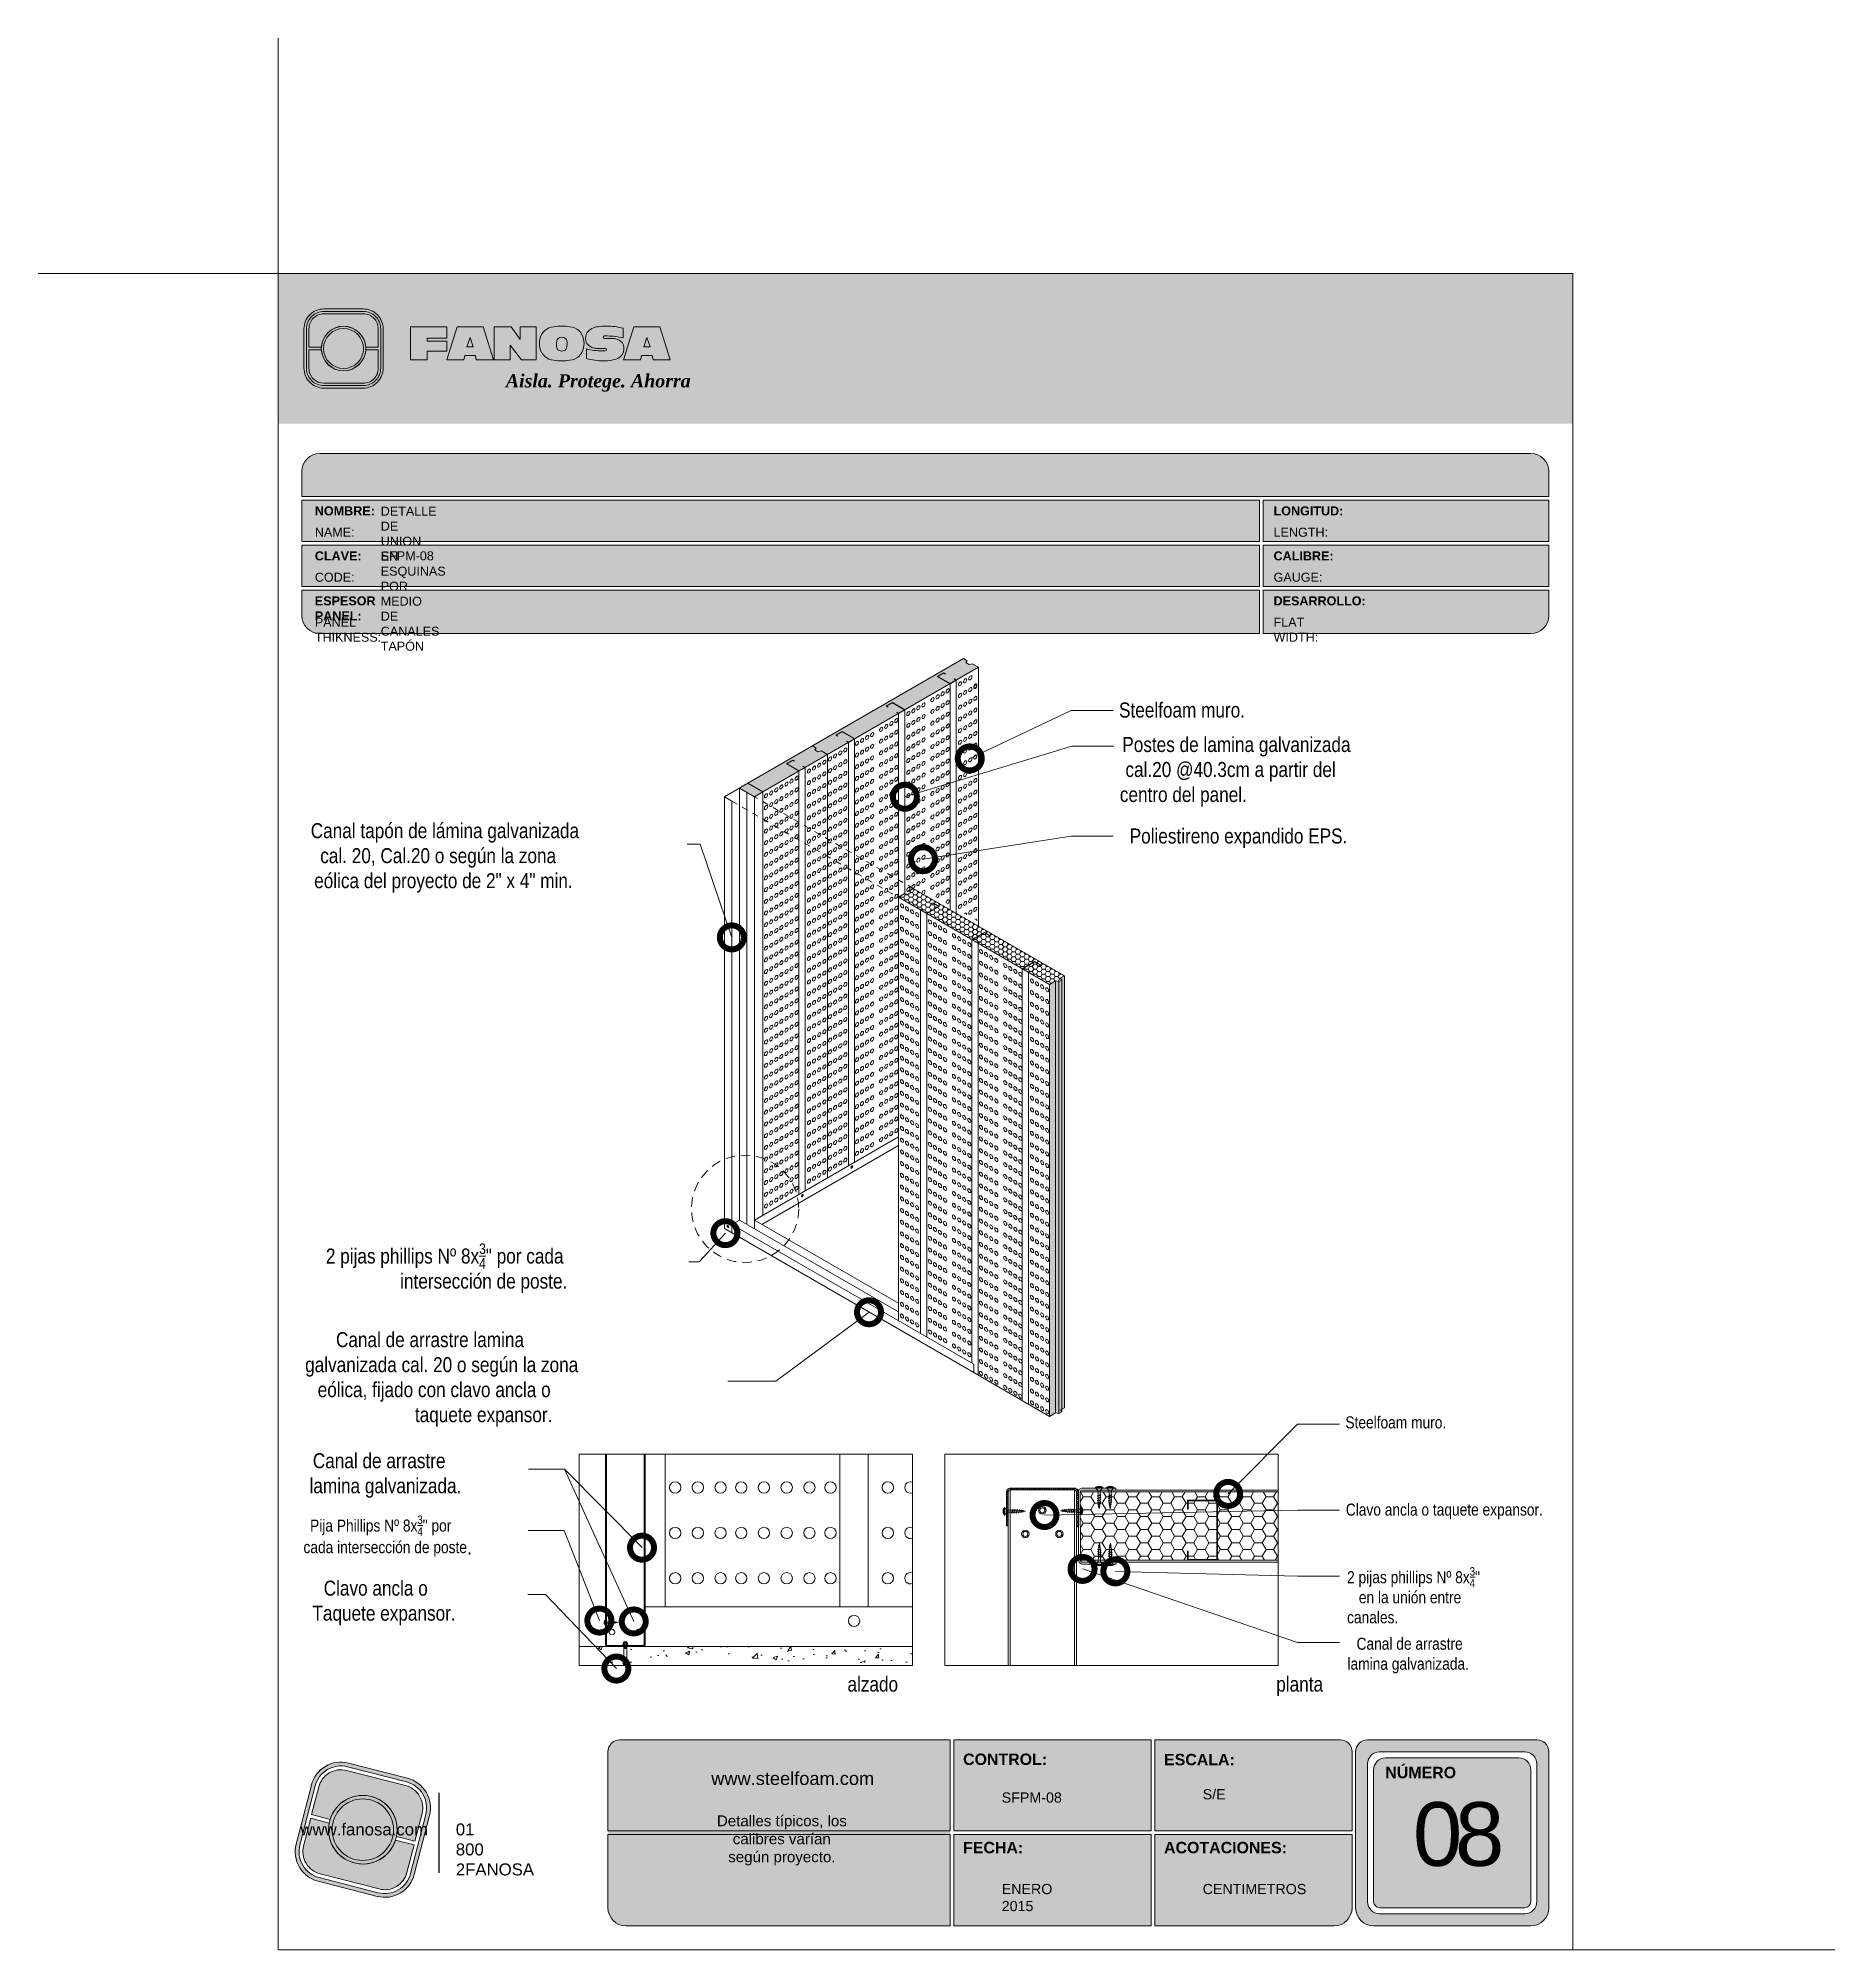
# Model space of a CAD drawing. Header units: millimetres. Extents: x 629.9 to 659.8, y 84.8 to 116.7.
import ezdxf

# ---------------------------------------------------------------- set-up
doc = ezdxf.new("R2010")
doc.units = ezdxf.units.MM
doc.header["$LTSCALE"] = 0.025
doc.linetypes.add('DASHED2', pattern=[9.525, 6.35, -3.175])
doc.linetypes.add('HIDDEN', pattern=[0.375, 0.25, -0.125])
doc.layers.get('0').update_dxf_attribs({"lineweight": 5})
for name, color, linetype, lineweight in [('00-ACERO', 4, 'Continuous', 15), ('hatch', 252, 'Continuous', 0), ('LAMINA ACCESORIOS', 1, 'Continuous', 20), ('PERFIL', 1, 'Continuous', 0), ('PIJAS', 3, 'Continuous', 0), ('Poliestireno', 253, 'Continuous', 13), ('TEXTO', 7, 'DASHED2', 0), ('TEXTO CUADRO DATOS', 251, 'Continuous', 0)]:
    doc.layers.add(name, color=color, linetype=linetype, lineweight=lineweight)
doc.styles.add('Erika', font='techl___.ttf', dxfattribs={"height": 0.25})
doc.styles.get("Standard").update_dxf_attribs({"font": 'romand.shx'})
doc.dimstyles.new('Erika', dxfattribs={"dimtxt": 0.25, "dimasz": 0.8, "dimexe": 0.5, "dimexo": 0.5, "dimgap": 0, "dimtad": 0, "dimlfac": 0.1, "dimzin": 1, "dimdsep": 46, "dimtxsty": 'Erika', "dimblk": 'DOTSMALL', "dimcen": 2.5, "dimse1": 1, "dimse2": 1, "dimclrd": 252, "dimclre": 252, "dimclrt": 256, "dimadec": 0, "dimazin": 0, "dimtfac": 1, "dimtmove": 0, "dimatfit": 3, "dimldrblk": 'DOTSMALL', "dimfxl": 0, "dimlwd": 0, "dimlwe": 0, "dimarcsym": 0})
pattern_1 = [(0, (-196.432613, 3e-14), (0.0714375, 0.0412444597), [0.047625, -0.09525]), (120, (-196.432613, 3e-14), (-0.0714374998, 0.04124446), [0.047625, -0.09525]), (60, (-196.432613, 3e-14), (2e-10, 0.0824889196), [-0.09525, 0.047625])]

msp = doc.modelspace()

# ---------------------------------------------------------------- texts
at = {"layer": 'TEXTO', "linetype": 'ByBlock', "lineweight": 0, "attachment_point": 1, "style": 'Erika'}
for s, insert, char_height in [('{\\C30;Steelfoam }muro.', (647.881, 105.616), 0.25), ('{\\C30;Steelfoam }muro.', (651.656, 93.717), 0.2), ('alzado', (643.353, 89.38), 0.25), ('planta', (650.503, 89.38), 0.25)]:
    msp.add_mtext(s, dxfattribs=dict(at, insert=insert, char_height=char_height))
for s, insert, char_height, width in [('{\\W0.516276; }Postes de lamina galvanizada\\P{\\W1.16845; }cal.20 @40.3cm a partir del \\Pcentro del panel.', (647.895, 105.041), 0.25, 5.11394), ('{\\W1.46949; }Canal tapón de lámina galvanizada  \\P{\\W3.45671; }cal. 20{\\A1;, Cal.20 o según la zona \\P{\\W2.18433; }eólica del proyecto de 2" x 4" min.}', (634.286, 103.605), 0.25, 6.37542), ('\\A1;{\\W1.69328; }Poliestireno expandido EPS.', (647.924, 103.516), 0.25, 5.05342), ('\\A1;{\\W2.96467; }2 pijas phillips Nº 8x{\\H0.7x;\\S3/4;\\H1.429x;" por cada \\P\\W9.2574;  \\W1;intersección de poste.}', (634.419, 96.6), 0.25, 6.23698), ('{\\W7.08997; }Canal de arrastre lamina\\P{\\W0.633453; }galvanizada cal. 20 o según la zona \\P{\\W3.26388; }eólica, fijado con clavo ancla o \\P{\\W7.8733;   }taquete expansor.', (634.259, 95.121), 0.25, 6.36855), ('{\\W2.35735; }Canal de arrastre\\P{\\W1.66425; }lamina galvanizada.', (634.25, 93.103), 0.25, 3.78452), ('Clavo ancla o taquete expansor.', (651.663, 92.263), 0.2, 3.10018), ('\\A1;{\\H0.8x;\\W2.2273; \\W1;Pija Phillips Nº 8x\\H0.7x;\\S3/4;\\H1.4286x;" por \\P{\\W0.40261; }cada intersección de poste\\H1.2504x;.}', (634.25, 92.065), 0.25, 3.73083), ('\\A1;2 pijas phillips Nº 8x{\\H0.7x;\\S3/4;}" \\P{\\W3.07734; }en la unión entre \\Pcanales.', (651.684, 91.204), 0.2, 3.02382), ('{\\W4.8752; }Clavo ancla o \\P{\\W2.51075; }Taquete expansor.', (634.231, 90.979), 0.25, 3.75381), ('{\\W2.37114; }Canal de arrastre \\Plamina galvanizada. ', (651.691, 90.028), 0.2, 3.03077)]:
    msp.add_mtext(s, dxfattribs=dict(at, insert=insert, char_height=char_height, width=width))
at = {"layer": 'TEXTO CUADRO DATOS', "attachment_point": 1}
for s, insert, char_height, width in [('{\\fArial|b1|i0|c0|p34;NOMBRE:}', (634.471, 108.885), 0.15, 0.00323), ('{\\fArial|b0|i0|c0|p34;DETALLE DE UNION EN ESQUINAS POR MEDIO DE CANALES TAPÓN}', (635.57, 108.88), 0.15, 0.00323), ('{\\fArial|b1|i0|c0|p34;LONGITUD:}', (650.458, 108.885), 0.15, 0.00323), ('{\\fArial|b0|i0|c0|p34;NAME:}', (634.471, 108.529), 0.15, 0.00323), ('{\\fArial|b0|i0|c0|p34;LENGTH:}', (650.458, 108.529), 0.15, 0.00323), ('{\\fArial|b1|i0|c0|p34;CLAVE:}', (634.471, 108.135), 0.15, 0.00323), ('{\\fArial|b0|i0|c0|p34;SFPM-08}', (635.57, 108.136), 0.15, 0.00323), ('{\\fArial|b1|i0|c0|p34;CALIBRE:}', (650.458, 108.135), 0.15, 0.00323), ('{\\fArial|b0|i0|c0|p34;CODE:}', (634.471, 107.779), 0.15, 0.00323), ('{\\fArial|b0|i0|c0|p34;GAUGE:}', (650.458, 107.779), 0.15, 0.00323), ('{\\fArial|b1|i0|c0|p34;ESPESOR PANEL:}', (634.471, 107.385), 0.15, 0.00323), ('{\\fArial|b1|i0|c0|p34;DESARROLLO:}', (650.458, 107.385), 0.15, 0.00323), ('{\\fArial|b0|i0|c0|p34;PANEL THIKNESS:}', (634.471, 107.029), 0.15, 0.00323), ('{\\fArial|b0|i0|c0|p34;FLAT WIDTH:}', (650.458, 107.029), 0.15, 0.00323), ('{\\fArial|b1|i0|c0|p34;CONTROL:}', (645.281, 88.097), 0.19, 0.00323), ('{\\fArial|b1|i0|c0|p34;ESCALA:}', (648.632, 88.092), 0.19, 0.00323), ('{\\fArial|b0|i0|c0|p34;www.steelfoam.com\\P\\W6.892;  \\W1;\\P\\H0.8279x;\\W1.3542; \\W1;Detalles típicos, los \\P{\\W5.14067; }calibres varían \\P{\\W4.05544; }según proyecto.}', (641.081, 87.791), 0.21742, 2.32638), ('{\\fArial|b1|i0|c0|p34;NÚMERO}', (652.322, 87.876), 0.19, 0.00323), ('{\\fArial|b0|i0|c0|p34;SFPM-08}', (645.925, 87.449), 0.17, 0.00323), ('{\\fArial|b0|i0|c0|p34;S/E}', (649.276, 87.504), 0.17, 0.00323), ('{\\fArial|b0|i0|c0|p34;\\T0.75;08}', (652.782, 87.286), 1.06042, 0.00457), ('{\\fArial|b1|i0|c0|p34;FECHA:}', (645.281, 86.625), 0.19, 0.00323), ('{\\fArial|b1|i0|c0|p34;ACOTACIONES:}', (648.632, 86.625), 0.19, 0.00323), ('{\\fArial|b0|i0|c0|p34;ENERO 2015}', (645.925, 85.924), 0.17, 0.00323), ('{\\fArial|b0|i0|c0|p34;CENTIMETROS}', (649.276, 85.924), 0.17, 0.00323)]:
    msp.add_mtext(s, dxfattribs=dict(at, insert=insert, char_height=char_height, width=width))

# ---------------------------------------------------------------- blocks, each defined once
blk = doc.blocks.new('LOGO GRIS')
h = blk.add_hatch(color=254)
edge = h.paths.add_edge_path()
edge.add_arc((2075.553, 279.298), 0.508, 255.6008, 345.6008, ccw=False)
edge.add_line((2075.427, 278.806), (2074.442, 279.058))
edge.add_arc((2074.569, 279.551), 0.508, 165.6008, 255.6008, ccw=False)
edge.add_line((2074.076, 279.677), (2074.329, 280.662))
edge.add_arc((2074.821, 280.535), 0.508, 75.6008, 165.6008, ccw=False)
edge.add_line((2074.948, 281.027), (2075.932, 280.775))
edge.add_arc((2075.806, 280.282), 0.508, -14.3992, 75.6008, ccw=False)
edge.add_line((2076.298, 280.156), (2076.045, 279.172))
edge = h.paths.add_edge_path(flags=16)
edge.add_arc((2075.553, 279.298), 0.445, 255.6008, 345.6008, ccw=False)
edge.add_line((2075.442, 278.867), (2074.458, 279.12))
edge.add_arc((2074.569, 279.551), 0.445, 165.6008, 255.6008, ccw=False)
edge.add_line((2074.138, 279.661), (2074.391, 280.646))
edge.add_arc((2074.821, 280.535), 0.445, 75.6008, 165.6008, ccw=False)
edge.add_line((2074.932, 280.966), (2075.916, 280.713))
edge.add_arc((2075.806, 280.282), 0.445, -14.3992, 75.6008, ccw=False)
edge.add_line((2076.236, 280.172), (2075.984, 279.187))
h = blk.add_hatch(color=254)
edge = h.paths.add_edge_path()
edge.add_line((2076.056, 279.726), (2076.175, 280.188))
edge.add_arc((2075.806, 280.282), 0.381, 345.6008, 435.6008)
edge.add_line((2075.901, 280.652), (2074.916, 280.904))
edge.add_arc((2074.821, 280.535), 0.381, 75.6008, 165.6008)
edge.add_line((2074.452, 280.63), (2074.334, 280.168))
edge.add_line((2074.334, 280.168), (2074.642, 280.089))
edge.add_arc((2075.187, 279.917), 0.572, -11.2145, 162.416, ccw=False)
edge.add_line((2075.748, 279.805), (2076.056, 279.726))
h = blk.add_hatch(color=254)
h.paths.add_polyline_path([(2074.615, 279.917, 1), (2075.759, 279.917, 1)])
h.paths.add_polyline_path([(2075.7, 279.917, -1), (2074.675, 279.917, -1)], flags=16)
blk.add_hatch(color=252).paths.add_polyline_path([(2075.7, 279.917, 1), (2074.675, 279.917, 1)])
h = blk.add_hatch(color=254)
edge = h.paths.add_edge_path()
edge.add_arc((2075.187, 279.917), 0.572, 168.7855, 342.416)
edge.add_line((2075.732, 279.744), (2076.041, 279.665))
edge.add_line((2076.041, 279.665), (2075.922, 279.203))
edge.add_arc((2075.553, 279.298), 0.381, 255.6008, 345.6008, ccw=False)
edge.add_line((2075.458, 278.929), (2074.474, 279.182))
edge.add_arc((2074.569, 279.551), 0.381, 165.6008, 255.6008, ccw=False)
edge.add_line((2074.199, 279.645), (2074.318, 280.107))
edge.add_line((2074.318, 280.107), (2074.626, 280.028))
at = {"color": 254}
for points in [[(2076.045, 279.172, -0.414214), (2075.427, 278.806), (2074.442, 279.058, -0.414214), (2074.076, 279.677), (2074.329, 280.662, -0.414214), (2074.948, 281.027), (2075.932, 280.775, -0.414214), (2076.298, 280.156)], [(2075.984, 279.187, -0.414214), (2075.442, 278.867), (2074.458, 279.12, -0.414214), (2074.138, 279.661), (2074.391, 280.646, -0.414214), (2074.932, 280.966), (2075.916, 280.713, -0.414214), (2076.236, 280.172)], [(2076.056, 279.726), (2076.175, 280.188, 0.414214), (2075.901, 280.652), (2074.916, 280.904, 0.414214), (2074.452, 280.63), (2074.334, 280.168), (2074.642, 280.089, -0.945905), (2075.748, 279.805)], [(2074.626, 280.028, 0.945905), (2075.732, 279.744), (2076.041, 279.665), (2075.922, 279.203, -0.414214), (2075.458, 278.929), (2074.474, 279.182, -0.414214), (2074.199, 279.645), (2074.318, 280.107)]]:
    blk.add_lwpolyline(points, format="xyb", close=True, dxfattribs=at)
for radius in [0.572, 0.513]:
    blk.add_circle((2075.187, 279.917), radius, dxfattribs=at)
blk = doc.blocks.new('FANOSA')
at = {"color": 253, "const_width": 0.02}
blk.add_lwpolyline([(365.318, 247.98), (365.318, 246.643)], dxfattribs=at)
at = {"color": 254}
blk.add_blockref('LOGO GRIS', (-1711.139, -32.554), dxfattribs=at)
at = {"layer": 'TEXTO CUADRO DATOS', "char_height": 0.2, "width": 0.00323, "attachment_point": 1}
for s, insert in [('{\\fArial|b0|i0|c0|p34;www.fanosa.com}', (363.008, 247.468)), ('{\\fArial|b0|i0|c0|p34;01 800 2FANOSA}', (365.599, 247.468))]:
    blk.add_mtext(s, dxfattribs=dict(at, insert=insert))
blk = doc.blocks.new('LOGO 1')
for color, points in [(7, [(362.634, 273.301), (362.634, 270.801), (384.224, 270.801), (384.224, 273.301)]), (30, [(364.098, 272.072), (364.305, 272.072), (364.305, 272.381, 0.414214), (364.057, 272.629), (363.397, 272.629, 0.414214), (363.15, 272.381), (363.15, 272.072), (363.357, 272.072, -0.945905)]), (252, [(364.06, 272.051, 1), (363.395, 272.051, 1)]), (7, [(364.842, 272.41), (365.45, 272.41), (365.45, 272.225), (365.12, 272.225), (365.12, 272.172), (365.45, 272.172), (365.45, 272.005), (365.12, 272.005), (365.12, 271.861), (364.842, 271.861)]), (170, [(364.305, 271.721), (364.305, 272.031), (364.098, 272.031, -0.945905), (363.357, 272.031), (363.15, 272.031), (363.15, 271.721, 0.414214), (363.397, 271.474), (364.057, 271.474, 0.414214)])]:
    blk.add_hatch(color=color).paths.add_polyline_path(points)
h = blk.add_hatch(color=7)
edge = h.paths.add_edge_path()
edge.add_arc((364.057, 271.721), 0.33, -90, 0, ccw=False)
edge.add_line((364.057, 271.391), (363.397, 271.391))
edge.add_arc((363.397, 271.721), 0.33, 180, 270, ccw=False)
edge.add_line((363.067, 271.721), (363.067, 272.381))
edge.add_arc((363.397, 272.381), 0.33, 90, 180, ccw=False)
edge.add_line((363.397, 272.711), (364.057, 272.711))
edge.add_arc((364.057, 272.381), 0.33, 0, 90, ccw=False)
edge.add_line((364.387, 272.381), (364.387, 271.721))
edge = h.paths.add_edge_path(flags=16)
edge.add_arc((364.057, 271.721), 0.289, 270, 360, ccw=False)
edge.add_line((364.057, 271.433), (363.397, 271.433))
edge.add_arc((363.397, 271.721), 0.289, 180, 270, ccw=False)
edge.add_line((363.109, 271.721), (363.109, 272.381))
edge.add_arc((363.397, 272.381), 0.289, 90, 180, ccw=False)
edge.add_line((363.397, 272.67), (364.057, 272.67))
edge.add_arc((364.057, 272.381), 0.289, 0, 90, ccw=False)
edge.add_line((364.346, 272.381), (364.346, 271.721))
h = blk.add_hatch(color=7)
h.paths.add_polyline_path([(363.356, 272.051, 1), (364.099, 272.051, 1)])
h.paths.add_polyline_path([(364.06, 272.051, -1), (363.395, 272.051, -1)], flags=16)
h = blk.add_hatch(color=7)
h.paths.add_polyline_path([(366.936, 272.41), (366.671, 272.41), (366.671, 272.199), (366.522, 272.41), (366.24, 272.41), (366.24, 271.861), (366.505, 271.861), (366.505, 272.107), (366.695, 271.861), (366.936, 271.861)])
h.paths.add_polyline_path([(367.497, 272.414, 0.094039), (367.234, 272.414, 0.349778), (367.001, 272.207, 0.097373), (367.001, 272.064, 0.349778), (367.234, 271.857, 0.094039), (367.497, 271.857, 0.349778), (367.73, 272.064, 0.097373), (367.73, 272.207, 0.349778)])
h.paths.add_polyline_path([(367.3, 272.215, -0.379938), (367.431, 272.215, -0.158874), (367.45, 272.182, -0.126358), (367.446, 272.057, -0.214274), (367.413, 272.019, -0.222612), (367.318, 272.019, -0.214274), (367.285, 272.057, -0.126358), (367.281, 272.182, -0.158874)], flags=16)
h.paths.add_polyline_path([(368.078, 272.26), (368.128, 272.26, -0.058695), (368.39, 272.228), (368.39, 272.388, 0.06396), (368.105, 272.426, 0.046916), (367.973, 272.414, 0.222969), (367.786, 272.314, 0.165417), (367.767, 272.182, 0.195223), (367.816, 272.1, 0.077246), (367.888, 272.064, 0.080669), (367.961, 272.052), (368.09, 272.052, -1), (368.09, 272.011), (368.039, 272.011, -0.058695), (367.777, 272.044), (367.777, 271.883, 0.06396), (368.062, 271.845, 0.046916), (368.194, 271.857, 0.222969), (368.381, 271.957, 0.209114), (368.391, 272.123, 0.130102), (368.364, 272.161, 0.092678), (368.279, 272.208, 0.080669), (368.206, 272.22), (368.078, 272.22, -1)])
h.paths.add_polyline_path([(369.002, 272.41), (368.569, 272.41), (368.396, 271.861), (368.681, 271.861), (368.696, 271.934), (368.875, 271.934), (368.889, 271.861), (369.174, 271.861)])
h.paths.add_polyline_path([(368.785, 272.237), (368.839, 272.081), (368.732, 272.081)], flags=16)
h = blk.add_hatch(color=7)
h.paths.add_polyline_path([(365.621, 272.41), (365.449, 271.861), (365.733, 271.861), (365.748, 271.934), (365.927, 271.934), (365.941, 271.861), (366.226, 271.861), (366.054, 272.41)])
h.paths.add_polyline_path([(365.837, 272.237), (365.891, 272.081), (365.784, 272.081)], flags=16)
at = {"color": 7}
for points in [[(364.387, 271.721, -0.414214), (364.057, 271.391), (363.397, 271.391, -0.414214), (363.067, 271.721), (363.067, 272.381, -0.414214), (363.397, 272.711), (364.057, 272.711, -0.414214), (364.387, 272.381)], [(364.346, 271.721, -0.414214), (364.057, 271.433), (363.397, 271.433, -0.414214), (363.109, 271.721), (363.109, 272.381, -0.414214), (363.397, 272.67), (364.057, 272.67, -0.414214), (364.346, 272.381)], [(367.73, 272.207, 0.349778), (367.497, 272.414, 0.094039), (367.234, 272.414, 0.349778), (367.001, 272.207, 0.097373), (367.001, 272.064, 0.349778), (367.234, 271.857, 0.094039), (367.497, 271.857, 0.349778), (367.73, 272.064, 0.097373)], [(368.364, 272.161, 0.09281), (368.279, 272.208, 0.080669), (368.206, 272.22), (368.078, 272.22, -1), (368.078, 272.26), (368.128, 272.26, -0.058695), (368.39, 272.228), (368.39, 272.388, 0.06396), (368.105, 272.426, 0.046916), (367.973, 272.414, 0.222969), (367.786, 272.314, 0.165417), (367.767, 272.182, 0.195223), (367.816, 272.1, 0.077246), (367.888, 272.064, 0.080669), (367.961, 272.052), (368.09, 272.052, -1), (368.09, 272.011), (368.039, 272.011, -0.058695), (367.777, 272.044), (367.777, 271.883, 0.06396), (368.062, 271.845, 0.046916), (368.194, 271.857, 0.222969), (368.381, 271.957, 0.209114), (368.391, 272.123, 0.13418)], [(367.285, 272.057, 0.214274), (367.318, 272.019, 0.222612), (367.413, 272.019, 0.214274), (367.446, 272.057, 0.126358), (367.45, 272.182, 0.158874), (367.431, 272.215, 0.379938), (367.3, 272.215, 0.158874), (367.281, 272.182, 0.126358)]]:
    blk.add_lwpolyline(points, format="xyb", close=True, dxfattribs=at)
at = {"color": 30}
blk.add_lwpolyline([(364.305, 272.072), (364.305, 272.381, 0.414214), (364.057, 272.629), (363.397, 272.629, 0.414214), (363.15, 272.381), (363.15, 272.072), (363.357, 272.072, -0.945905), (364.098, 272.072)], format="xyb", close=True, dxfattribs=at)
at = {"color": 7}
for points in [[(364.842, 272.41), (365.45, 272.41), (365.45, 272.225), (365.12, 272.225), (365.12, 272.172), (365.45, 272.172), (365.45, 272.005), (365.12, 272.005), (365.12, 271.861), (364.842, 271.861)], [(365.733, 271.861), (365.449, 271.861), (365.621, 272.41), (366.054, 272.41), (366.226, 271.861), (365.941, 271.861), (365.927, 271.934), (365.748, 271.934)], [(365.784, 272.081), (365.837, 272.237), (365.891, 272.081)], [(366.505, 272.107), (366.505, 271.861), (366.24, 271.861), (366.24, 272.41), (366.522, 272.41), (366.671, 272.199), (366.671, 272.41), (366.936, 272.41), (366.936, 271.861), (366.695, 271.861)], [(368.875, 271.934), (368.889, 271.861), (369.174, 271.861), (369.002, 272.41), (368.569, 272.41), (368.396, 271.861), (368.681, 271.861), (368.696, 271.934)], [(368.839, 272.081), (368.785, 272.237), (368.732, 272.081)]]:
    blk.add_lwpolyline(points, close=True, dxfattribs=at)
at = {"color": 170}
blk.add_lwpolyline([(363.357, 272.031, 0.945905), (364.098, 272.031), (364.305, 272.031), (364.305, 271.721, -0.414214), (364.057, 271.474), (363.397, 271.474, -0.414214), (363.15, 271.721), (363.15, 272.031)], format="xyb", close=True, dxfattribs=at)
at = {"color": 7}
for radius in [0.371, 0.333]:
    blk.add_circle((363.727, 272.051), radius, dxfattribs=at)
at = {"color": 254, "insert": (366.432, 271.623), "char_height": 0.22, "width": 5.44848, "attachment_point": 1}
blk.add_mtext('{\\fBookman Old Style|b1|i1|c0|p18;\\C255;Aisla. Protege. Ahorra}', dxfattribs=at)
blk = doc.blocks.new('pij')
at = {"layer": 'PIJAS', "lineweight": 0}
for p, q in [((762.444, 94.483), (762.44, 94.486)), ((762.445, 94.475), (762.441, 94.478)), ((762.451, 94.495), (762.446, 94.497)), ((762.454, 94.5), (762.458, 94.498))]:
    blk.add_line(p, q, dxfattribs=at)
for centre, radius, start, end in [((762.449, 94.483), 0.01, 163.4425, 211.3049), ((762.459, 94.482), 0.0203, 131.3979, 168.6021), ((762.434, 94.487), 0.0193, 296.3011, 316.5575), ((762.431, 94.499), 0.0203, 311.3979, 348.6021), ((762.435, 94.478), 0.01, 343.4425, 31.3049), ((762.445, 94.485), 0.01, 268.6951, 316.5575), ((762.453, 94.49), 0.01, 88.6951, 136.5575), ((762.422, 94.503), 0.0389, 311.3979, 318.8318), ((762.451, 94.505), 0.01, 268.6951, 316.5575), ((762.439, 94.494), 0.0203, 311.3979, 348.6021), ((762.449, 94.493), 0.01, 343.4425, 31.3049)]:
    blk.add_arc(centre, radius, start, end, dxfattribs=at)
at = {"layer": 'PIJAS', "lineweight": 0, "extrusion": (0, 0, -1)}
for centre, major_axis, start_param, end_param in [((762.446, 94.49), (-0.0108, -0.0186), 6.167322, 9.561014), ((762.448, 94.488), (-0.0108, -0.0186), 5.759587, 10.581991), ((762.452, 94.486), (-0.0056, -0.00971), 5.759587, 9.948377)]:
    blk.add_ellipse(centre, major_axis=major_axis, ratio=0.440998, start_param=start_param, end_param=end_param, dxfattribs=at)
blk = doc.blocks.new('_DotSmall')
at = {"color": 0, "linetype": 'ByBlock', "const_width": 0.5}
blk.add_lwpolyline([(-0.0625, 0, 1), (0.0625, 0, 1)], format="xyb", close=True, dxfattribs=at)
blk = doc.blocks.new('PI-ANCL')
at = {"layer": 'PIJAS', "color": 152}
for p, q in [((-0.0001, 0.0296), (0.0121, 0.0296)), ((-0.0001, 0.0287), (-0.0001, 0.0296)), ((-0.0001, 0.0287), (0.0121, 0.0287)), ((0.0017, 0.0306), (0.0017, 0.0327)), ((0.0022, -0.0059), (0.0026, 0.0004)), ((0.0023, 0.0335), (0.0096, 0.0335)), ((0.0023, 0.0333), (0.0031, 0.0333)), ((0.0023, 0.03), (0.0031, 0.03)), ((0.0023, 0.0297), (0.0096, 0.0297)), ((0.0026, 0.0004), (0.0093, 0.0004)), ((0.0032, 0.0348), (0.0034, 0.0351)), ((0.0034, 0.0345), (0.0032, 0.0348)), ((0.0032, 0.0342), (0.0034, 0.0345)), ((0.0034, 0.034), (0.0032, 0.0342)), ((0.0032, 0.0337), (0.0034, 0.034)), ((0.0033, 0.0335), (0.0032, 0.0337)), ((0.0032, 0.0296), (0.0033, 0.0297)), ((0.0032, 0.0296), (0.0032, 0.0296)), ((0.0032, 0.0284), (0.0034, 0.0287)), ((0.0034, 0.0282), (0.0032, 0.0284)), ((0.0032, 0.0279), (0.0034, 0.0282)), ((0.0034, 0.0276), (0.0032, 0.0279)), ((0.0032, 0.0273), (0.0034, 0.0276)), ((0.0034, 0.027), (0.0032, 0.0273)), ((0.0032, 0.0267), (0.0034, 0.027)), ((0.0034, 0.0264), (0.0032, 0.0267)), ((0.0032, 0.0261), (0.0034, 0.0264)), ((0.0034, 0.0258), (0.0032, 0.0261)), ((0.0032, 0.0255), (0.0034, 0.0258)), ((0.0034, 0.0253), (0.0032, 0.0255)), ((0.0032, 0.025), (0.0034, 0.0253)), ((0.0034, 0.0247), (0.0032, 0.025)), ((0.0032, 0.0244), (0.0034, 0.0247)), ((0.0034, 0.0241), (0.0032, 0.0244)), ((0.0032, 0.0238), (0.0034, 0.0241)), ((0.0034, 0.0235), (0.0032, 0.0238)), ((0.0034, 0.023), (0.0032, 0.0228)), ((0.0032, 0.0228), (0.0088, 0.0228)), ((0.0032, 0.0004), (0.0032, 0.0228)), ((0.0032, 0.0024), (0.0088, 0.0024)), ((0.0034, 0.0355), (0.0085, 0.0355)), ((0.0034, 0.0351), (0.0034, 0.0355)), ((0.0034, 0.0351), (0.0085, 0.0354)), ((0.0034, 0.0345), (0.0085, 0.0348)), ((0.0034, 0.034), (0.0085, 0.0342)), ((0.0034, 0.0282), (0.0085, 0.0284)), ((0.0034, 0.0276), (0.0085, 0.0279)), ((0.0034, 0.027), (0.0085, 0.0273)), ((0.0034, 0.0264), (0.0085, 0.0267)), ((0.0034, 0.0258), (0.0085, 0.0261)), ((0.0034, 0.0253), (0.0085, 0.0255)), ((0.0034, 0.0247), (0.0085, 0.025)), ((0.0034, 0.0247), (0.0085, 0.025)), ((0.0034, 0.0241), (0.0085, 0.0244)), ((0.0034, 0.0241), (0.0085, 0.0244)), ((0.0034, 0.0235), (0.0085, 0.0238)), ((0.0034, 0.0235), (0.0034, 0.023)), ((0.0034, 0.023), (0.0085, 0.023)), ((0.0037, 0.0306), (0.0037, 0.0327)), ((0.0043, 0.0333), (0.0076, 0.0333)), ((0.0043, 0.03), (0.0076, 0.03)), ((0.0056, 0), (0.0064, 0)), ((0.0056, 0), (0.0056, -0.0059)), ((0.006, 0.0335), (0.0085, 0.0337)), ((0.0064, 0), (0.0064, -0.0059)), ((0.0082, 0.0306), (0.0082, 0.0327)), ((0.0083, 0.0296), (0.0085, 0.0296)), ((0.0085, 0.0354), (0.0085, 0.0355)), ((0.0085, 0.0354), (0.0088, 0.0351)), ((0.0088, 0.0351), (0.0085, 0.0348)), ((0.0085, 0.0348), (0.0088, 0.0345)), ((0.0088, 0.0345), (0.0085, 0.0342)), ((0.0085, 0.0342), (0.0088, 0.034)), ((0.0088, 0.034), (0.0085, 0.0337)), ((0.0085, 0.0337), (0.0086, 0.0335)), ((0.0086, 0.0297), (0.0085, 0.0296)), ((0.0085, 0.0296), (0.0085, 0.0296)), ((0.0087, 0.0287), (0.0085, 0.0284)), ((0.0085, 0.0284), (0.0088, 0.0282)), ((0.0088, 0.0282), (0.0085, 0.0279)), ((0.0085, 0.0279), (0.0088, 0.0276)), ((0.0088, 0.0276), (0.0085, 0.0273)), ((0.0085, 0.0273), (0.0088, 0.027)), ((0.0088, 0.027), (0.0085, 0.0267)), ((0.0085, 0.0267), (0.0088, 0.0264)), ((0.0088, 0.0264), (0.0085, 0.0261)), ((0.0085, 0.0261), (0.0088, 0.0258)), ((0.0088, 0.0258), (0.0085, 0.0255)), ((0.0085, 0.0255), (0.0088, 0.0253)), ((0.0088, 0.0253), (0.0085, 0.025)), ((0.0085, 0.025), (0.0088, 0.0247)), ((0.0088, 0.0247), (0.0085, 0.0244)), ((0.0085, 0.0244), (0.0088, 0.0241)), ((0.0088, 0.0241), (0.0085, 0.0238)), ((0.0085, 0.0238), (0.0085, 0.023)), ((0.0085, 0.023), (0.0088, 0.0228)), ((0.0088, 0.0333), (0.0096, 0.0333)), ((0.0088, 0.03), (0.0096, 0.03)), ((0.0088, 0.0004), (0.0088, 0.0228)), ((0.0098, -0.0059), (0.0093, 0.0004)), ((0.0102, 0.0306), (0.0102, 0.0327)), ((0.0121, 0.0287), (0.0121, 0.0296)), ((0.0056, -0.0059), (0.0022, -0.0059)), ((0.0025, -0.0071), (0.0026, -0.0059)), ((0.0025, -0.0071), (0.0095, -0.0071)), ((0.0025, -0.0084), (0.0026, -0.0071)), ((0.0025, -0.0084), (0.0095, -0.0084)), ((0.0064, -0.0059), (0.0098, -0.0059)), ((0.0095, -0.0071), (0.0093, -0.0059)), ((0.0095, -0.0084), (0.0093, -0.0071))]:
    blk.add_line(p, q, dxfattribs=at)
for centre, start, end in [((0.0023, 0.0329), 90, 180), ((0.0023, 0.0327), 90, 180), ((0.0023, 0.0306), 180, 270), ((0.0023, 0.0303), 180, 270), ((0.0031, 0.0327), 0, 90), ((0.0031, 0.0306), 270, 360), ((0.0043, 0.0327), 90, 180), ((0.0043, 0.0306), 180, 270), ((0.0076, 0.0327), 0, 90), ((0.0076, 0.0306), 270, 0), ((0.0088, 0.0327), 90, 180), ((0.0088, 0.0306), 180, 270), ((0.0096, 0.0329), 0, 90), ((0.0096, 0.0327), 0, 90), ((0.0096, 0.0306), 270, 0), ((0.0096, 0.0303), 270, 0)]:
    blk.add_arc(centre, 0.0006, start, end, dxfattribs=at)
blk = doc.blocks.new('Phillips 8 x 34')
at = {"layer": 'PIJAS'}
for p, q in [((-0.031, -0.132), (-0.031, 0.132)), ((-0.031, 0.132), (0, 0.132)), ((0, -0.132), (0, 0.132)), ((0.14, 0.035), (0.268, 0.035)), ((0.239, -0.052), (0.274, 0.052)), ((0.249, -0.062), (0.28, 0.062)), ((0.255, -0.052), (0.29, 0.052)), ((0.28, 0.062), (0.274, 0.052)), ((0.28, 0.062), (0.29, 0.052)), ((0.284, 0.035), (0.35, 0.035)), ((0.32, -0.052), (0.356, 0.052)), ((0.33, -0.062), (0.361, 0.062)), ((0.336, -0.052), (0.371, 0.052)), ((0.361, 0.062), (0.356, 0.052)), ((0.361, 0.062), (0.371, 0.052)), ((0.365, 0.035), (0.43, 0.035)), ((0.401, -0.052), (0.437, 0.052)), ((0.411, -0.062), (0.442, 0.062)), ((0.417, -0.052), (0.452, 0.052)), ((0.442, 0.062), (0.437, 0.052)), ((0.442, 0.062), (0.452, 0.052)), ((0.446, 0.035), (0.459, 0.035)), ((0.51, 0.029), (0.459, 0.035)), ((0.485, -0.046), (0.515, 0.042)), ((0.495, -0.056), (0.52, 0.051)), ((0.501, -0.046), (0.53, 0.042)), ((0.513, 0.035), (0.519, 0.035)), ((0.52, 0.051), (0.515, 0.042)), ((0.52, 0.051), (0.53, 0.042)), ((0.58, 0.02), (0.525, 0.027)), ((0.563, -0.031), (0.584, 0.03)), ((0.573, -0.041), (0.59, 0.04)), ((0.579, -0.031), (0.6, 0.03)), ((0.59, 0.04), (0.584, 0.03)), ((0.59, 0.04), (0.6, 0.03)), ((0.651, 0.011), (0.595, 0.018)), ((0.642, -0.017), (0.654, 0.02)), ((0.651, -0.026), (0.66, 0.029)), ((0.66, 0.029), (0.654, 0.02)), ((0.657, -0.017), (0.669, 0.02)), ((0.66, 0.029), (0.669, 0.02)), ((0.739, 0), (0.666, 0.009)), ((-0.031, -0.132), (0, -0.132)), ((0.14, -0.035), (0.245, -0.035)), ((0.249, -0.062), (0.239, -0.052)), ((0.249, -0.062), (0.255, -0.052)), ((0.26, -0.035), (0.326, -0.035)), ((0.33, -0.062), (0.32, -0.052)), ((0.33, -0.062), (0.336, -0.052)), ((0.342, -0.035), (0.407, -0.035)), ((0.411, -0.062), (0.401, -0.052)), ((0.411, -0.062), (0.417, -0.052)), ((0.423, -0.035), (0.459, -0.035)), ((0.459, -0.035), (0.49, -0.031)), ((0.495, -0.056), (0.485, -0.046)), ((0.495, -0.056), (0.501, -0.046)), ((0.506, -0.029), (0.566, -0.022)), ((0.573, -0.041), (0.563, -0.031)), ((0.573, -0.041), (0.579, -0.031)), ((0.583, -0.02), (0.643, -0.012)), ((0.651, -0.026), (0.642, -0.017)), ((0.651, -0.026), (0.657, -0.017)), ((0.659, -0.01), (0.739, 0))]:
    blk.add_line(p, q, dxfattribs=at)
at = {"layer": 'PIJAS', "linetype": 'ByBlock', "lineweight": 0}
blk.add_arc((0.208, 0), 0.273, 151.01279, 208.98721, dxfattribs=at)
at = {"layer": 'PIJAS'}
for centre, start, end in [((0.143, 0.188), 201.38361, 269.06084), ((0.143, -0.188), 90.9391, 158.61633)]:
    blk.add_arc(centre, 0.153, start, end, dxfattribs=at)
blk = doc.blocks.new('dumpi')
at = {"layer": 'hatch', "color": 251, "linetype": 'ByBlock', "lineweight": 0, "extrusion": (0, 0, -1)}
for centre in [(841.372, 105.761), (841.457, 105.81), (841.664, 105.929), (841.748, 105.978), (841.748, 105.783), (841.833, 106.027), (841.833, 105.832), (841.918, 105.891), (841.918, 105.88), (840.8, 105.431), (840.885, 105.479), (840.969, 105.528), (841.054, 105.577), (841.203, 105.663), (841.203, 105.468), (841.288, 105.712), (841.288, 105.517), (841.372, 105.566), (841.457, 105.614), (841.664, 105.734), (841.664, 105.539), (841.748, 105.587), (841.833, 105.636), (841.833, 105.441), (841.918, 105.685), (841.918, 105.49), (840.347, 105.169), (840.431, 105.217), (840.516, 105.266), (840.6, 105.315), (840.6, 105.12), (840.8, 105.235), (840.885, 105.284), (840.969, 105.333), (840.969, 105.138), (841.054, 105.382), (841.054, 105.186), (841.203, 105.273), (841.288, 105.321), (841.288, 105.126), (841.372, 105.37), (841.372, 105.175), (841.457, 105.419), (841.457, 105.224), (841.664, 105.343), (841.664, 105.148), (841.748, 105.392), (841.748, 105.197), (841.833, 105.246), (841.918, 105.294), (839.749, 104.824), (839.943, 104.936), (840.028, 104.985), (840.028, 104.789), (840.113, 105.034), (840.113, 104.838), (840.197, 105.082), (840.197, 104.887), (840.347, 104.973), (840.431, 105.022), (840.431, 104.827), (840.516, 105.071), (840.516, 104.876), (840.6, 104.924), (840.8, 105.04), (840.8, 104.845), (840.885, 105.089), (840.885, 104.893), (840.969, 104.942), (841.054, 104.991), (841.054, 104.796), (841.203, 105.077), (841.203, 104.882), (841.288, 104.931), (841.372, 104.98), (841.457, 105.028), (841.457, 104.833), (841.664, 104.953), (841.748, 105.001), (841.748, 104.806), (841.833, 105.05), (841.833, 104.855), (841.918, 105.099), (841.918, 104.904), (839.145, 104.475), (839.229, 104.524), (839.314, 104.572), (839.399, 104.621), (839.496, 104.677), (839.496, 104.482), (839.58, 104.726), (839.58, 104.531), (839.665, 104.775), (839.665, 104.58), (839.749, 104.629), (839.943, 104.741), (839.943, 104.545), (840.028, 104.594), (840.113, 104.643), (840.197, 104.692), (840.197, 104.496), (840.347, 104.778), (840.347, 104.583), (840.431, 104.631), (840.516, 104.68), (840.516, 104.485), (840.6, 104.729), (840.6, 104.534), (840.8, 104.649), (840.885, 104.698), (840.885, 104.503), (840.969, 104.747), (840.969, 104.552), (841.054, 104.6), (841.203, 104.687), (841.203, 104.491), (841.288, 104.735), (841.288, 104.54), (841.372, 104.784), (841.372, 104.589), (841.457, 104.638), (841.664, 104.757), (841.664, 104.562), (841.748, 104.611), (841.833, 104.66), (841.918, 104.708), (841.918, 104.513), (838.598, 104.159), (838.684, 104.209), (838.769, 104.258), (838.853, 104.306), (838.938, 104.355), (838.938, 104.16), (839.145, 104.28), (839.229, 104.328), (839.314, 104.377), (839.314, 104.182), (839.399, 104.426), (839.399, 104.231), (839.496, 104.287), (839.58, 104.336), (839.665, 104.384), (839.665, 104.189), (839.749, 104.433), (839.749, 104.238), (839.943, 104.35), (839.943, 104.155), (840.028, 104.399), (840.028, 104.203), (840.113, 104.448), (840.113, 104.252), (840.197, 104.301), (840.347, 104.387), (840.347, 104.192), (840.431, 104.436), (840.431, 104.241), (840.516, 104.29), (840.6, 104.338), (840.8, 104.454), (840.8, 104.259), (840.885, 104.307), (840.969, 104.356), (840.969, 104.161), (841.054, 104.405), (841.054, 104.21), (841.203, 104.296), (841.288, 104.345), (841.288, 104.149), (841.372, 104.394), (841.372, 104.198), (841.457, 104.442), (841.457, 104.247), (841.664, 104.367), (841.664, 104.171), (841.748, 104.415), (841.748, 104.22), (841.833, 104.464), (841.833, 104.269), (841.918, 104.318), (838.429, 104.061), (838.429, 103.866), (838.513, 104.11), (838.513, 103.915), (838.598, 103.964), (838.684, 104.013), (838.769, 104.062), (838.769, 103.867), (838.853, 104.111), (838.853, 103.916), (838.938, 103.965), (839.145, 104.084), (839.145, 103.889), (839.229, 104.133), (839.229, 103.938), (839.314, 103.987), (839.399, 104.035), (839.399, 103.84), (839.496, 104.091), (839.496, 103.896), (839.58, 104.14), (839.58, 103.945), (839.665, 103.994), (839.749, 104.043), (839.749, 103.847), (839.943, 103.959), (840.028, 104.008), (840.113, 104.057), (840.113, 103.862), (840.197, 104.106), (840.197, 103.91), (840.347, 103.997), (840.431, 104.045), (840.431, 103.85), (840.516, 104.094), (840.516, 103.899), (840.6, 104.143), (840.6, 103.948), (840.8, 104.063), (840.8, 103.868), (840.885, 104.112), (840.885, 103.917), (840.969, 103.966), (841.054, 104.014), (841.203, 104.101), (841.203, 103.905), (841.288, 103.954), (841.372, 104.003), (841.457, 104.052), (841.457, 103.856), (841.664, 103.976), (841.748, 104.025), (841.833, 104.074), (841.833, 103.878), (841.918, 104.122), (841.918, 103.927), (838.429, 103.671), (838.513, 103.72), (838.513, 103.524), (838.598, 103.768), (838.598, 103.573), (838.684, 103.818), (838.684, 103.623), (838.769, 103.672), (838.853, 103.72), (838.853, 103.525), (838.938, 103.769), (838.938, 103.574), (839.145, 103.694), (839.229, 103.742), (839.229, 103.547), (839.314, 103.791), (839.314, 103.596), (839.399, 103.645), (839.496, 103.701), (839.58, 103.75), (839.58, 103.554), (839.665, 103.798), (839.665, 103.603), (839.749, 103.652), (839.943, 103.764), (839.943, 103.569), (840.028, 103.813), (840.028, 103.617), (840.113, 103.666), (840.197, 103.715), (840.197, 103.52), (840.347, 103.801), (840.347, 103.606), (840.431, 103.655), (840.516, 103.704), (840.6, 103.753), (840.6, 103.557), (840.8, 103.673), (840.885, 103.721), (840.885, 103.526), (840.969, 103.77), (840.969, 103.575), (841.054, 103.819), (841.054, 103.624), (841.203, 103.71), (841.203, 103.515), (841.288, 103.759), (841.288, 103.563), (841.372, 103.808), (841.372, 103.612), (841.457, 103.661), (841.664, 103.781), (841.664, 103.585), (841.748, 103.829), (841.748, 103.634), (841.833, 103.683), (841.918, 103.732), (841.918, 103.536), (838.429, 103.475), (838.429, 103.28), (838.513, 103.329), (838.598, 103.378), (838.684, 103.428), (838.684, 103.232), (838.769, 103.476), (838.769, 103.281), (838.853, 103.33), (838.938, 103.379), (839.145, 103.498), (839.145, 103.303), (839.229, 103.352), (839.314, 103.401), (839.314, 103.205), (839.399, 103.449), (839.399, 103.254), (839.496, 103.505), (839.496, 103.31), (839.58, 103.359), (839.665, 103.408), (839.665, 103.213), (839.749, 103.457), (839.749, 103.261), (839.943, 103.373), (840.028, 103.422), (840.028, 103.227), (840.113, 103.471), (840.113, 103.276), (840.197, 103.324), (840.347, 103.411), (840.347, 103.215), (840.431, 103.46), (840.431, 103.264), (840.516, 103.508), (840.516, 103.313), (840.6, 103.362), (840.8, 103.477), (840.8, 103.282), (840.885, 103.331), (840.969, 103.38), (841.054, 103.428), (841.054, 103.233), (841.203, 103.319), (841.288, 103.368), (841.372, 103.417), (841.372, 103.222), (841.457, 103.466), (841.457, 103.27), (841.664, 103.39), (841.664, 103.195), (841.748, 103.439), (841.748, 103.244), (841.833, 103.488), (841.833, 103.292), (841.918, 103.341), (838.429, 103.085), (838.429, 102.889), (838.513, 103.134), (838.513, 102.938), (838.598, 103.182), (838.598, 102.987), (838.684, 103.037), (838.769, 103.086), (838.769, 102.89), (838.853, 103.135), (838.853, 102.939), (838.938, 103.183), (838.938, 102.988), (839.145, 103.108), (839.145, 102.912), (839.229, 103.156), (839.229, 102.961), (839.314, 103.01), (839.399, 103.059), (839.496, 103.115), (839.496, 102.92), (839.58, 103.164), (839.58, 102.968), (839.665, 103.017), (839.749, 103.066), (839.943, 103.178), (839.943, 102.983), (840.028, 103.031), (840.113, 103.08), (840.113, 102.885), (840.197, 103.129), (840.197, 102.934), (840.347, 103.02), (840.431, 103.069), (840.516, 103.118), (840.516, 102.922), (840.6, 103.167), (840.6, 102.971), (840.8, 103.087), (840.8, 102.891), (840.885, 103.135), (840.885, 102.94), (840.969, 103.184), (840.969, 102.989), (841.054, 103.038), (841.203, 103.124), (841.203, 102.929), (841.288, 103.173), (841.288, 102.977), (841.372, 103.026), (841.457, 103.075), (841.457, 102.88), (841.664, 102.999), (841.748, 103.048), (841.833, 103.097), (841.833, 102.902), (841.918, 103.146), (841.918, 102.951), (838.429, 102.694), (838.513, 102.743), (838.598, 102.792), (838.598, 102.597), (838.684, 102.842), (838.684, 102.646), (838.769, 102.695), (838.853, 102.744), (838.938, 102.793), (838.938, 102.597), (839.145, 102.717), (839.229, 102.766), (839.229, 102.57), (839.314, 102.815), (839.314, 102.619), (839.399, 102.863), (839.399, 102.668), (839.496, 102.724), (839.58, 102.773), (839.58, 102.578), (839.665, 102.822), (839.665, 102.627), (839.749, 102.871), (839.749, 102.675), (839.943, 102.787), (839.943, 102.592), (840.028, 102.836), (840.028, 102.641), (840.113, 102.69), (840.197, 102.739), (840.347, 102.825), (840.347, 102.629), (840.431, 102.874), (840.431, 102.678), (840.516, 102.727), (840.6, 102.776), (840.6, 102.581), (840.8, 102.696), (840.885, 102.745), (840.969, 102.794), (840.969, 102.598), (841.054, 102.842), (841.054, 102.647), (841.203, 102.733), (841.288, 102.782), (841.288, 102.587), (841.372, 102.831), (841.372, 102.636), (841.457, 102.685), (841.664, 102.804), (841.664, 102.609), (841.748, 102.853), (841.748, 102.658), (841.833, 102.706), (841.918, 102.755), (841.918, 102.56), (838.429, 102.499), (838.429, 102.304), (838.513, 102.548), (838.513, 102.352), (838.598, 102.401), (838.684, 102.451), (838.684, 102.256), (838.769, 102.5), (838.769, 102.304), (838.853, 102.549), (838.853, 102.353), (838.938, 102.402), (839.145, 102.522), (839.145, 102.326), (839.229, 102.375), (839.314, 102.424), (839.399, 102.473), (839.399, 102.277), (839.496, 102.529), (839.496, 102.334), (839.58, 102.382), (839.665, 102.431), (839.749, 102.48), (839.749, 102.285), (839.943, 102.397), (840.028, 102.446), (840.028, 102.25), (840.113, 102.494), (840.113, 102.299), (840.197, 102.543), (840.197, 102.348), (840.347, 102.434), (840.347, 102.239), (840.431, 102.483), (840.431, 102.288), (840.516, 102.532), (840.516, 102.336), (840.6, 102.385), (840.8, 102.501), (840.885, 102.549), (841.054, 102.452), (841.203, 102.538), (841.372, 102.44), (841.457, 102.489), (841.664, 102.413), (841.748, 102.462), (841.748, 102.267), (841.833, 102.511), (841.833, 102.316), (841.918, 102.365), (838.429, 102.108), (838.513, 102.157), (838.513, 101.962), (838.598, 102.206), (838.598, 102.011), (838.684, 102.06), (838.769, 102.109), (838.853, 102.158), (838.853, 101.963), (838.938, 102.207), (838.938, 102.011), (839.145, 102.131), (839.145, 101.936), (839.229, 102.18), (839.229, 101.984), (839.314, 102.229), (839.314, 102.033), (839.399, 102.082), (839.496, 102.138), (839.496, 101.943), (839.58, 102.187), (839.58, 101.992), (839.665, 102.236), (839.665, 102.041), (839.749, 102.089), (839.943, 102.201), (839.943, 102.006), (840.028, 102.055), (840.113, 102.104), (840.197, 102.153), (840.197, 101.957), (840.347, 102.043), (840.431, 102.092), (840.516, 102.141), (840.516, 101.946), (840.6, 102.19), (840.6, 101.995), (841.664, 102.218), (841.833, 102.12), (841.918, 102.169), (838.429, 101.913), (838.429, 101.718), (838.513, 101.766), (838.598, 101.815), (838.598, 101.62), (838.684, 101.865), (838.684, 101.67), (838.769, 101.914), (838.769, 101.718), (838.853, 101.767), (838.938, 101.816), (838.938, 101.621), (839.145, 101.74), (839.229, 101.789), (839.314, 101.838), (839.314, 101.643), (839.399, 101.887), (839.399, 101.691), (839.496, 101.748), (839.58, 101.796), (839.58, 101.601), (839.665, 101.845), (839.665, 101.65), (839.749, 101.894), (839.749, 101.699), (839.943, 101.811), (839.943, 101.615), (840.028, 101.86), (840.028, 101.664), (840.113, 101.908), (840.113, 101.713), (840.197, 101.762), (840.347, 101.848), (840.347, 101.653), (840.431, 101.897), (840.431, 101.702), (840.516, 101.75), (840.6, 101.799), (840.6, 101.604), (838.429, 101.522), (838.429, 101.327), (838.513, 101.571), (838.513, 101.376), (838.598, 101.425), (838.684, 101.474), (838.769, 101.523), (838.769, 101.328), (838.853, 101.572), (838.853, 101.377), (838.938, 101.425), (839.145, 101.545), (839.145, 101.35), (839.229, 101.594), (839.229, 101.398), (839.314, 101.447), (839.399, 101.496), (839.399, 101.301), (839.496, 101.552), (839.496, 101.357), (839.58, 101.406), (839.665, 101.455), (839.749, 101.503), (839.749, 101.308), (839.943, 101.42), (840.028, 101.469), (840.113, 101.518), (840.113, 101.322), (840.197, 101.567), (840.197, 101.371), (840.347, 101.457), (840.431, 101.506), (840.431, 101.311), (840.516, 101.555), (840.516, 101.36), (840.6, 101.409), (838.429, 101.132), (838.513, 101.18), (838.513, 100.985), (838.598, 101.229), (838.598, 101.034), (838.684, 101.279), (838.684, 101.084), (838.769, 101.132), (838.853, 101.181), (838.853, 100.986), (838.938, 101.23), (838.938, 101.035), (839.145, 101.154), (839.229, 101.203), (839.229, 101.008), (839.314, 101.252), (839.314, 101.057), (839.399, 101.105), (839.496, 101.162), (839.496, 100.966), (839.58, 101.21), (839.58, 101.015), (839.665, 101.259), (839.665, 101.064), (839.749, 101.113), (839.943, 101.225), (839.943, 101.029), (840.028, 101.274), (840.028, 101.078), (840.113, 101.127), (840.197, 101.176), (840.197, 100.981), (840.347, 101.262), (840.347, 101.067), (840.431, 101.116), (840.516, 101.164), (840.516, 100.969), (840.6, 101.213), (840.6, 101.018), (838.429, 100.936), (838.429, 100.741), (838.513, 100.79), (838.598, 100.839), (838.684, 100.888), (838.684, 100.693), (838.769, 100.937), (838.769, 100.742), (838.853, 100.791), (838.938, 100.839), (838.938, 100.644), (839.145, 100.959), (839.145, 100.764), (839.229, 100.812), (839.314, 100.861), (839.314, 100.666), (839.399, 100.91), (839.399, 100.715), (839.496, 100.771), (839.58, 100.82), (839.665, 100.869), (839.665, 100.673), (839.749, 100.917), (839.749, 100.722), (839.943, 100.834), (840.028, 100.883), (840.028, 100.688), (840.113, 100.932), (840.113, 100.736), (840.197, 100.785), (840.347, 100.871), (840.347, 100.676), (840.431, 100.92), (840.431, 100.725), (840.516, 100.774), (840.6, 100.823), (838.429, 100.546), (838.429, 100.35), (838.513, 100.594), (838.513, 100.399), (838.598, 100.643), (838.598, 100.448), (838.684, 100.498), (838.769, 100.546), (838.769, 100.351), (838.853, 100.595), (838.853, 100.4), (838.938, 100.449), (839.145, 100.568), (839.145, 100.373), (839.229, 100.617), (839.229, 100.422), (839.314, 100.471), (839.399, 100.52), (839.496, 100.576), (839.496, 100.38), (839.58, 100.624), (839.58, 100.429), (839.665, 100.478), (839.749, 100.527), (839.749, 100.331), (839.943, 100.639), (839.943, 100.443), (840.028, 100.492), (840.113, 100.541), (840.113, 100.346), (840.197, 100.59), (840.197, 100.395), (840.347, 100.481), (840.431, 100.53), (840.431, 100.334), (840.516, 100.578), (840.516, 100.383), (840.6, 100.627), (840.6, 100.432), (838.429, 100.155), (838.513, 100.204), (838.513, 100.008), (838.598, 100.253), (838.598, 100.057), (838.684, 100.302), (838.684, 100.107), (838.769, 100.156), (838.853, 100.205), (838.853, 100.009), (838.938, 100.253), (838.938, 100.058), (839.145, 100.178), (839.229, 100.227), (839.229, 100.031), (839.314, 100.275), (839.314, 100.08), (839.399, 100.324), (839.399, 100.129), (839.496, 100.185), (839.58, 100.234), (839.58, 100.038), (839.665, 100.283), (839.665, 100.087), (839.749, 100.136), (839.943, 100.248), (839.943, 100.053), (840.028, 100.297), (840.028, 100.102), (840.113, 100.15), (840.197, 100.199), (840.347, 100.285), (840.347, 100.09), (840.431, 100.139), (840.516, 100.188), (840.6, 100.237), (840.6, 100.041), (838.429, 99.96), (838.429, 99.764), (838.513, 99.813), (838.598, 99.862), (838.684, 99.912), (838.684, 99.716), (838.769, 99.96), (838.769, 99.765), (838.853, 99.814), (838.938, 99.863), (839.145, 99.982), (839.145, 99.787), (839.229, 99.836), (839.314, 99.885), (839.314, 99.689), (839.399, 99.934), (839.399, 99.738), (839.496, 99.99), (839.496, 99.794), (839.58, 99.843), (839.665, 99.892), (839.665, 99.697), (839.749, 99.941), (839.749, 99.745), (839.943, 99.857), (840.028, 99.906), (840.028, 99.711), (840.113, 99.955), (840.113, 99.76), (840.197, 100.004), (840.197, 99.809), (840.347, 99.895), (840.347, 99.7), (840.431, 99.944), (840.431, 99.748), (840.516, 99.993), (840.516, 99.797), (840.6, 99.846), (838.429, 99.569), (838.429, 99.374), (838.513, 99.618), (838.513, 99.422), (838.598, 99.667), (838.598, 99.471), (838.684, 99.521), (838.769, 99.57), (838.769, 99.375), (838.853, 99.619), (838.853, 99.423), (838.938, 99.668), (838.938, 99.472), (839.145, 99.592), (839.145, 99.396), (839.229, 99.641), (839.229, 99.445), (839.314, 99.494), (839.399, 99.543), (839.496, 99.599), (839.496, 99.404), (839.58, 99.648), (839.58, 99.453), (839.665, 99.501), (839.749, 99.55), (839.943, 99.662), (839.943, 99.467), (840.028, 99.516), (840.113, 99.564), (840.197, 99.613), (840.197, 99.418), (840.347, 99.504), (840.431, 99.553), (840.516, 99.602), (840.516, 99.407), (840.6, 99.651), (840.6, 99.455), (838.429, 99.178), (838.513, 99.227), (838.598, 99.276), (838.598, 99.081), (838.684, 99.326), (838.684, 99.13), (838.769, 99.179), (838.853, 99.228), (838.938, 99.277), (838.938, 99.082), (839.145, 99.201), (839.229, 99.25), (839.229, 99.055), (839.314, 99.299), (839.314, 99.103), (839.399, 99.348), (839.399, 99.152), (839.496, 99.208), (839.58, 99.257), (839.58, 99.062), (839.665, 99.306), (839.665, 99.111), (839.749, 99.355), (839.749, 99.16), (839.943, 99.271), (839.943, 99.076), (840.028, 99.32), (840.028, 99.125), (840.113, 99.369), (840.113, 99.174), (840.197, 99.223), (840.347, 99.309), (840.347, 99.114), (840.431, 99.358), (840.431, 99.162), (840.516, 99.211), (840.6, 99.26), (840.6, 99.065), (838.429, 98.983), (838.429, 98.788), (838.513, 99.032), (838.513, 98.837), (838.598, 98.885), (838.684, 98.935), (838.684, 98.74), (838.769, 98.984), (838.769, 98.789), (838.853, 99.033), (838.853, 98.837), (838.938, 98.886), (839.145, 99.006), (839.145, 98.81), (839.229, 98.859), (839.314, 98.908), (839.399, 98.957), (839.399, 98.762), (839.496, 99.013), (839.496, 98.818), (839.58, 98.867), (839.665, 98.915), (839.749, 98.964), (839.749, 98.769), (839.943, 98.881), (840.028, 98.93), (840.028, 98.734), (840.113, 98.979), (840.113, 98.783), (840.197, 99.027), (840.197, 98.832), (840.347, 98.918), (840.431, 98.967), (840.431, 98.772), (840.516, 99.016), (840.516, 98.821), (840.6, 98.869), (838.429, 98.592), (838.513, 98.641), (838.513, 98.446), (838.598, 98.69), (838.598, 98.495), (838.684, 98.544), (838.769, 98.593), (838.853, 98.642), (838.853, 98.447), (838.938, 98.691), (838.938, 98.496), (839.145, 98.615), (839.145, 98.42), (839.229, 98.664), (839.229, 98.469), (839.314, 98.713), (839.314, 98.517), (839.399, 98.566), (839.496, 98.622), (839.496, 98.427), (839.58, 98.671), (839.58, 98.476), (839.665, 98.72), (839.665, 98.525), (839.749, 98.574), (839.943, 98.686), (839.943, 98.49), (840.028, 98.539), (840.113, 98.588), (840.197, 98.637), (840.197, 98.441), (840.347, 98.723), (840.347, 98.528), (840.431, 98.576), (840.516, 98.625), (840.516, 98.43), (840.6, 98.674), (840.6, 98.479), (838.429, 98.397), (838.429, 98.202), (838.513, 98.251), (838.598, 98.299), (838.598, 98.104), (838.684, 98.349), (838.684, 98.154), (838.769, 98.398), (838.769, 98.203), (838.853, 98.251), (838.938, 98.3), (838.938, 98.105), (839.145, 98.224), (839.229, 98.273), (839.314, 98.322), (839.314, 98.127), (839.399, 98.371), (839.399, 98.176), (839.496, 98.232), (839.58, 98.281), (839.665, 98.329), (839.665, 98.134), (839.749, 98.378), (839.749, 98.183), (839.943, 98.295), (839.943, 98.1), (840.028, 98.344), (840.028, 98.148), (840.113, 98.393), (840.113, 98.197), (840.197, 98.246), (840.347, 98.332), (840.431, 98.381), (838.429, 98.006), (838.429, 97.811), (838.513, 98.055), (838.513, 97.86), (838.598, 97.909), (838.684, 97.958), (838.769, 98.007), (838.769, 97.812), (838.853, 98.056), (838.853, 97.861), (838.938, 97.91), (839.145, 98.029), (839.145, 97.834), (839.229, 98.078), (839.229, 97.883), (839.314, 97.931), (839.399, 97.98), (839.399, 97.785), (839.496, 98.036), (839.496, 97.841), (839.58, 98.085), (839.58, 97.89), (839.665, 97.939), (839.749, 97.988), (838.429, 97.616), (838.513, 97.665), (838.513, 97.469), (838.598, 97.713), (838.598, 97.518), (838.684, 97.763), (838.684, 97.568), (838.769, 97.617), (838.853, 97.665), (838.853, 97.47), (838.938, 97.714), (838.938, 97.519), (839.145, 97.638), (839.229, 97.687), (839.314, 97.736), (838.429, 97.42), (838.429, 97.225), (838.513, 97.274), (838.598, 97.323), (838.684, 97.372), (838.769, 97.421)]:
    blk.add_ellipse(centre, major_axis=(-0.0187, -0.0324), ratio=0.57735, dxfattribs=at)
for centre, start_param, end_param in [((841.288, 102.392), 0.56753, 5.715656), ((841.457, 102.294), 0.56753, 5.715656), ((841.748, 102.072), 1.989131, 4.294054), ((841.918, 101.974), 1.989131, 4.294054)]:
    blk.add_ellipse(centre, major_axis=(-0.0187, -0.0324), ratio=0.57735, start_param=start_param, end_param=end_param, dxfattribs=at)
at = {"layer": 'hatch', "color": 251, "linetype": 'ByBlock', "lineweight": 0}
for centre in [(840.695, 102.226), (840.695, 102.031), (840.779, 102.177), (840.779, 101.982), (840.864, 102.129), (840.864, 101.933), (840.948, 102.08), (841.16, 101.96), (840.695, 101.836), (840.695, 101.64), (840.779, 101.787), (840.864, 101.738), (840.948, 101.884), (840.948, 101.689), (841.16, 101.765), (841.245, 101.911), (841.245, 101.716), (841.329, 101.862), (841.329, 101.667), (841.414, 101.814), (841.414, 101.618), (841.563, 101.727), (841.648, 101.679), (841.732, 101.63), (840.695, 101.445), (840.779, 101.591), (840.779, 101.396), (840.864, 101.543), (840.864, 101.347), (840.948, 101.494), (840.948, 101.298), (841.16, 101.57), (841.16, 101.374), (841.245, 101.521), (841.245, 101.325), (841.329, 101.472), (841.414, 101.423), (841.563, 101.532), (841.563, 101.337), (841.648, 101.483), (841.648, 101.288), (841.732, 101.434), (841.817, 101.581), (841.817, 101.386), (842.013, 101.465), (842.098, 101.416), (842.182, 101.367), (842.267, 101.318), (840.695, 101.25), (840.695, 101.054), (840.779, 101.201), (840.779, 101.005), (840.864, 101.152), (840.948, 101.103), (841.16, 101.179), (841.16, 100.984), (841.245, 101.13), (841.329, 101.277), (841.329, 101.081), (841.414, 101.228), (841.414, 101.032), (841.563, 101.141), (841.648, 101.093), (841.732, 101.239), (841.732, 101.044), (841.817, 101.19), (841.817, 100.995), (842.013, 101.27), (842.013, 101.074), (842.098, 101.221), (842.098, 101.025), (842.182, 101.172), (842.182, 100.977), (842.267, 101.123), (842.416, 101.232), (842.416, 101.037), (842.501, 101.183), (842.501, 100.988), (842.585, 101.135), (842.67, 101.086), (842.863, 100.974), (840.695, 100.859), (840.695, 100.664), (840.779, 100.81), (840.864, 100.957), (840.864, 100.761), (840.948, 100.908), (840.948, 100.712), (841.16, 100.788), (841.245, 100.935), (841.245, 100.739), (841.329, 100.886), (841.329, 100.691), (841.414, 100.837), (841.563, 100.946), (841.563, 100.751), (841.648, 100.897), (841.648, 100.702), (841.732, 100.848), (841.732, 100.653), (841.817, 100.8), (842.013, 100.879), (842.013, 100.684), (842.098, 100.83), (842.182, 100.781), (842.267, 100.928), (842.267, 100.732), (842.416, 100.842), (842.416, 100.646), (842.501, 100.793), (842.585, 100.939), (842.585, 100.744), (842.67, 100.89), (842.67, 100.695), (842.863, 100.779), (842.947, 100.926), (842.947, 100.73), (843.032, 100.877), (843.032, 100.681), (843.116, 100.828), (840.695, 100.468), (840.779, 100.615), (840.779, 100.419), (840.864, 100.566), (840.864, 100.371), (840.948, 100.517), (841.16, 100.593), (841.16, 100.398), (841.245, 100.544), (841.245, 100.349), (841.329, 100.495), (841.414, 100.642), (841.414, 100.446), (841.563, 100.556), (841.563, 100.36), (841.648, 100.507), (841.732, 100.458), (841.817, 100.604), (841.817, 100.409), (842.013, 100.488), (842.098, 100.635), (842.098, 100.439), (842.182, 100.586), (842.182, 100.391), (842.267, 100.537), (842.267, 100.342), (842.416, 100.451), (842.501, 100.597), (842.501, 100.402), (842.585, 100.549), (842.585, 100.353), (842.67, 100.5), (842.863, 100.584), (842.863, 100.388), (842.947, 100.535), (842.947, 100.34), (843.032, 100.486), (843.116, 100.633), (843.116, 100.437), (840.695, 100.273), (840.695, 100.078), (840.779, 100.224), (840.779, 100.029), (840.864, 100.175), (840.948, 100.322), (840.948, 100.126), (841.16, 100.202), (841.16, 100.007), (841.245, 100.153), (841.329, 100.3), (841.329, 100.105), (841.414, 100.251), (841.414, 100.056), (841.563, 100.165), (841.648, 100.311), (841.648, 100.116), (841.732, 100.263), (841.732, 100.067), (841.817, 100.214), (841.817, 100.018), (842.013, 100.293), (842.013, 100.098), (842.098, 100.244), (842.098, 100.049), (842.182, 100.195), (842.267, 100.146), (842.416, 100.256), (842.416, 100.06), (842.501, 100.207), (842.501, 100.011), (842.585, 100.158), (842.67, 100.304), (842.67, 100.109), (842.863, 100.193), (842.947, 100.144), (843.032, 100.291), (843.032, 100.095), (843.116, 100.242), (843.116, 100.047), (840.695, 99.882), (840.779, 99.833), (840.864, 99.98), (840.864, 99.785), (840.948, 99.931), (840.948, 99.736), (841.16, 99.812), (841.245, 99.958), (841.245, 99.763), (841.329, 99.909), (841.329, 99.714), (841.414, 99.86), (841.563, 99.97), (841.563, 99.774), (841.648, 99.921), (841.648, 99.725), (841.732, 99.872), (841.817, 99.823), (842.013, 99.902), (842.013, 99.707), (842.098, 99.854), (842.182, 100), (842.182, 99.805), (842.267, 99.951), (842.267, 99.756), (842.416, 99.865), (842.501, 99.816), (842.585, 99.963), (842.585, 99.767), (842.67, 99.914), (842.67, 99.718), (842.863, 99.998), (842.863, 99.802), (842.947, 99.949), (842.947, 99.754), (843.032, 99.9), (843.032, 99.705), (843.116, 99.851), (840.695, 99.687), (840.695, 99.492), (840.779, 99.638), (840.779, 99.443), (840.864, 99.589), (840.864, 99.394), (840.948, 99.54), (841.16, 99.616), (841.16, 99.421), (841.245, 99.567), (841.245, 99.372), (841.329, 99.519), (841.414, 99.665), (841.414, 99.47), (841.563, 99.579), (841.563, 99.384), (841.648, 99.53), (841.732, 99.677), (841.732, 99.481), (841.817, 99.628), (841.817, 99.432), (842.013, 99.512), (842.098, 99.658), (842.098, 99.463), (842.182, 99.609), (842.182, 99.414), (842.267, 99.561), (842.416, 99.67), (842.416, 99.474), (842.501, 99.621), (842.501, 99.425), (842.585, 99.572), (842.585, 99.377), (842.67, 99.523), (842.863, 99.607), (842.863, 99.412), (842.947, 99.558), (843.032, 99.509), (843.116, 99.656), (843.116, 99.461), (840.695, 99.296), (840.695, 99.101), (840.779, 99.247), (840.779, 99.052), (840.864, 99.199), (840.948, 99.345), (840.948, 99.15), (841.16, 99.226), (841.245, 99.177), (841.329, 99.323), (841.329, 99.128), (841.414, 99.274), (841.414, 99.079), (841.563, 99.188), (841.648, 99.335), (841.648, 99.139), (841.732, 99.286), (841.732, 99.091), (841.817, 99.237), (842.013, 99.316), (842.013, 99.121), (842.098, 99.268), (842.098, 99.072), (842.182, 99.219), (842.267, 99.365), (842.267, 99.17), (842.416, 99.279), (842.416, 99.084), (842.501, 99.23), (842.585, 99.181), (842.67, 99.328), (842.67, 99.132), (842.863, 99.216), (842.947, 99.363), (842.947, 99.168), (843.032, 99.314), (843.032, 99.119), (843.116, 99.265), (843.116, 99.07), (840.695, 98.906), (840.779, 98.857), (840.864, 99.003), (840.864, 98.808), (840.948, 98.954), (840.948, 98.759), (841.16, 99.03), (841.16, 98.835), (841.245, 98.981), (841.245, 98.786), (841.329, 98.933), (841.329, 98.737), (841.414, 98.884), (841.563, 98.993), (841.563, 98.798), (841.648, 98.944), (841.648, 98.749), (841.732, 98.895), (841.817, 99.042), (841.817, 98.846), (842.013, 98.926), (842.098, 98.877), (842.182, 99.023), (842.182, 98.828), (842.267, 98.975), (842.267, 98.779), (842.416, 98.888), (842.501, 99.035), (842.501, 98.84), (842.585, 98.986), (842.585, 98.791), (842.67, 98.937), (842.67, 98.742), (842.863, 99.021), (842.863, 98.826), (842.947, 98.972), (842.947, 98.777), (843.032, 98.923), (843.116, 98.875), (840.695, 98.71), (840.695, 98.515), (840.779, 98.662), (840.779, 98.466), (840.864, 98.613), (840.864, 98.417), (840.948, 98.564), (841.16, 98.64), (841.16, 98.444), (841.245, 98.591), (841.329, 98.542), (841.414, 98.688), (841.414, 98.493), (841.563, 98.602), (841.648, 98.553), (841.732, 98.7), (841.732, 98.505), (841.817, 98.651), (841.817, 98.456), (842.013, 98.73), (842.013, 98.535), (842.098, 98.682), (842.098, 98.486), (842.182, 98.633), (842.182, 98.437), (842.267, 98.584), (842.416, 98.693), (842.416, 98.498), (842.501, 98.644), (842.501, 98.449), (842.585, 98.595), (842.67, 98.547), (842.863, 98.63), (842.863, 98.435), (842.947, 98.582), (843.032, 98.728), (843.032, 98.533), (843.116, 98.679), (843.116, 98.484), (840.695, 98.32), (840.695, 98.124), (840.779, 98.271), (840.864, 98.222), (840.948, 98.369), (840.948, 98.173), (841.16, 98.249), (841.245, 98.395), (841.245, 98.2), (841.329, 98.347), (841.329, 98.151), (841.414, 98.298), (841.414, 98.102), (841.563, 98.407), (841.563, 98.212), (841.648, 98.358), (841.648, 98.163), (841.732, 98.309), (841.732, 98.114), (841.817, 98.26), (842.013, 98.34), (842.013, 98.144), (842.098, 98.291), (842.098, 98.096), (842.182, 98.242), (842.267, 98.389), (842.267, 98.193), (842.416, 98.302), (842.416, 98.107), (842.501, 98.254), (842.585, 98.4), (842.585, 98.205), (842.67, 98.351), (842.67, 98.156), (842.863, 98.24), (842.947, 98.386), (842.947, 98.191), (843.032, 98.338), (843.032, 98.142), (843.116, 98.289), (840.695, 97.929), (840.779, 98.076), (840.779, 97.88), (840.864, 98.027), (840.864, 97.831), (840.948, 97.978), (840.948, 97.783), (841.16, 98.054), (841.16, 97.858), (841.245, 98.005), (841.245, 97.81), (841.329, 97.956), (841.414, 97.907), (841.563, 98.016), (841.563, 97.821), (841.648, 97.967), (841.732, 97.919), (841.817, 98.065), (841.817, 97.87), (842.013, 97.949), (842.098, 97.9), (842.182, 98.047), (842.182, 97.851), (842.267, 97.998), (842.267, 97.803), (842.416, 97.912), (842.501, 98.058), (842.501, 97.863), (842.585, 98.009), (842.585, 97.814), (842.67, 97.961), (842.863, 98.045), (842.863, 97.849), (842.947, 97.996), (842.947, 97.8), (843.032, 97.947), (843.116, 98.093), (843.116, 97.898), (840.695, 97.734), (840.695, 97.538), (840.779, 97.685), (840.779, 97.49), (840.864, 97.636), (840.948, 97.587), (841.16, 97.663), (841.16, 97.468), (841.245, 97.614), (841.329, 97.761), (841.329, 97.565), (841.414, 97.712), (841.414, 97.517), (841.563, 97.626), (841.648, 97.772), (841.648, 97.577), (841.732, 97.723), (841.732, 97.528), (841.817, 97.674), (841.817, 97.479), (842.013, 97.754), (842.013, 97.558), (842.098, 97.705), (842.098, 97.51), (842.182, 97.656), (842.182, 97.461), (842.267, 97.607), (842.416, 97.716), (842.416, 97.521), (842.501, 97.668), (842.501, 97.472), (842.585, 97.619), (842.67, 97.765), (842.67, 97.57), (842.863, 97.654), (842.863, 97.459), (842.947, 97.605), (843.032, 97.752), (843.032, 97.556), (843.116, 97.703), (843.116, 97.507), (840.695, 97.343), (840.695, 97.148), (840.779, 97.294), (840.864, 97.441), (840.864, 97.245), (840.948, 97.392), (840.948, 97.197), (841.16, 97.272), (841.245, 97.419), (841.245, 97.224), (841.329, 97.37), (841.329, 97.175), (841.414, 97.321), (841.563, 97.43), (841.563, 97.235), (841.648, 97.381), (841.648, 97.186), (841.732, 97.333), (841.817, 97.284), (842.013, 97.363), (842.013, 97.168), (842.098, 97.314), (842.182, 97.265), (842.267, 97.412), (842.267, 97.217), (842.416, 97.326), (842.501, 97.277), (842.585, 97.423), (842.585, 97.228), (842.67, 97.375), (842.67, 97.179), (842.863, 97.263), (842.947, 97.41), (842.947, 97.214), (843.032, 97.361), (843.032, 97.166), (843.116, 97.312), (840.695, 96.952), (840.779, 97.099), (840.779, 96.904), (840.864, 97.05), (840.864, 96.855), (840.948, 97.001), (841.16, 97.077), (841.16, 96.882), (841.245, 97.028), (841.245, 96.833), (841.329, 96.979), (841.414, 97.126), (841.414, 96.931), (841.563, 97.04), (841.563, 96.844), (841.648, 96.991), (841.732, 97.137), (841.732, 96.942), (841.817, 97.088), (841.817, 96.893), (842.013, 96.972), (842.098, 97.119), (842.098, 96.924), (842.182, 97.07), (842.182, 96.875), (842.267, 97.021), (842.267, 96.826), (842.416, 97.13), (842.416, 96.935), (842.501, 97.082), (842.501, 96.886), (842.585, 97.033), (842.585, 96.837), (842.67, 96.984), (842.863, 97.068), (842.863, 96.873), (842.947, 97.019), (842.947, 96.824), (843.032, 96.97), (843.116, 97.117), (843.116, 96.921), (840.695, 96.757), (840.695, 96.562), (840.779, 96.708), (840.779, 96.513), (840.864, 96.659), (840.948, 96.806), (840.948, 96.611), (841.16, 96.686), (841.245, 96.638), (841.329, 96.784), (841.329, 96.589), (841.414, 96.735), (841.414, 96.54), (841.563, 96.649), (841.648, 96.796), (841.648, 96.6), (841.732, 96.747), (841.732, 96.551), (841.817, 96.698), (841.817, 96.503), (842.013, 96.777), (842.013, 96.582), (842.098, 96.728), (842.098, 96.533), (842.182, 96.679), (842.267, 96.631), (842.416, 96.74), (842.416, 96.544), (842.501, 96.691), (842.585, 96.642), (842.67, 96.789), (842.67, 96.593), (842.863, 96.677), (842.947, 96.628), (843.032, 96.775), (843.032, 96.58), (843.116, 96.726), (843.116, 96.531), (840.695, 96.366), (840.779, 96.318), (840.864, 96.464), (840.864, 96.269), (840.948, 96.415), (840.948, 96.22), (841.16, 96.491), (841.16, 96.296), (841.245, 96.442), (841.245, 96.247), (841.329, 96.393), (841.329, 96.198), (841.414, 96.345), (841.563, 96.454), (841.563, 96.258), (841.648, 96.405), (841.648, 96.21), (841.732, 96.356), (841.817, 96.307), (842.013, 96.386), (842.013, 96.191), (842.098, 96.338), (842.182, 96.484), (842.182, 96.289), (842.267, 96.435), (842.267, 96.24), (842.416, 96.349), (842.501, 96.496), (842.501, 96.3), (842.585, 96.447), (842.585, 96.251), (842.67, 96.398), (842.67, 96.203), (842.863, 96.482), (842.863, 96.287), (842.947, 96.433), (842.947, 96.238), (843.032, 96.384), (843.032, 96.189), (843.116, 96.335), (840.695, 96.171), (840.695, 95.976), (840.779, 96.122), (840.779, 95.927), (840.864, 96.073), (840.864, 95.878), (840.948, 96.025), (841.16, 96.1), (841.16, 95.905), (841.245, 96.052), (841.329, 96.003), (841.414, 96.149), (841.414, 95.954), (841.563, 96.063), (841.563, 95.868), (841.648, 96.014), (841.732, 96.161), (841.732, 95.965), (841.817, 96.112), (841.817, 95.917), (842.013, 95.996), (842.098, 96.142), (842.098, 95.947), (842.182, 96.094), (842.182, 95.898), (842.267, 96.045), (842.416, 96.154), (842.416, 95.958), (842.501, 96.105), (842.501, 95.91), (842.585, 96.056), (842.67, 96.007), (842.863, 96.091), (842.863, 95.896), (842.947, 96.042), (843.032, 95.994), (843.116, 96.14), (843.116, 95.945), (840.695, 95.78), (840.695, 95.585), (840.779, 95.732), (840.864, 95.683), (840.948, 95.829), (840.948, 95.634), (841.16, 95.71), (841.245, 95.856), (841.245, 95.661), (841.329, 95.807), (841.329, 95.612), (841.414, 95.759), (841.414, 95.563), (841.563, 95.672), (841.648, 95.819), (841.648, 95.624), (841.732, 95.77), (841.732, 95.575), (841.817, 95.721), (842.013, 95.801), (842.013, 95.605), (842.098, 95.752), (842.098, 95.556), (842.182, 95.703), (842.267, 95.849), (842.267, 95.654), (842.416, 95.763), (842.416, 95.568), (842.501, 95.714), (842.585, 95.861), (842.585, 95.665), (842.67, 95.812), (842.67, 95.617), (842.863, 95.701), (842.947, 95.847), (842.947, 95.652), (843.032, 95.798), (843.032, 95.603), (843.116, 95.749), (843.116, 95.554), (840.695, 95.39), (840.779, 95.536), (840.779, 95.341), (840.864, 95.487), (840.864, 95.292), (840.948, 95.439), (840.948, 95.243), (841.16, 95.514), (841.16, 95.319), (841.245, 95.466), (841.245, 95.27), (841.329, 95.417), (841.414, 95.368), (841.563, 95.477), (841.563, 95.282), (841.648, 95.428), (841.648, 95.233), (841.732, 95.379), (841.817, 95.526), (841.817, 95.331), (842.013, 95.41), (842.098, 95.361), (842.182, 95.508), (842.182, 95.312), (842.267, 95.459), (842.267, 95.263), (842.416, 95.372), (842.501, 95.519), (842.501, 95.324), (842.585, 95.47), (842.585, 95.275), (842.67, 95.421), (842.863, 95.505), (842.863, 95.31), (842.947, 95.456), (842.947, 95.261), (843.032, 95.408), (843.116, 95.359), (841.16, 95.124), (841.245, 95.075), (841.329, 95.221), (841.329, 95.026), (841.414, 95.173), (841.414, 94.977), (841.563, 95.086), (841.648, 95.038), (841.732, 95.184), (841.732, 94.989), (841.817, 95.135), (841.817, 94.94), (842.013, 95.215), (842.013, 95.019), (842.098, 95.166), (842.098, 94.97), (842.182, 95.117), (842.182, 94.922), (842.267, 95.068), (842.416, 95.177), (842.416, 94.982), (842.501, 95.128), (842.501, 94.933), (842.585, 95.08), (842.67, 95.226), (842.67, 95.031), (842.863, 95.115), (842.863, 94.919), (842.947, 95.066), (843.032, 95.212), (843.032, 95.017), (843.116, 95.163), (843.116, 94.968), (841.563, 94.891), (841.648, 94.842), (841.732, 94.793), (841.817, 94.745), (842.013, 94.824), (842.013, 94.629), (842.098, 94.775), (842.182, 94.726), (842.267, 94.873), (842.267, 94.677), (842.416, 94.787), (842.416, 94.591), (842.501, 94.738), (842.585, 94.884), (842.585, 94.689), (842.67, 94.835), (842.67, 94.64), (842.863, 94.724), (842.947, 94.87), (842.947, 94.675), (843.032, 94.822), (843.032, 94.626), (843.116, 94.773), (842.013, 94.433), (842.098, 94.58), (842.098, 94.384), (842.182, 94.531), (842.182, 94.336), (842.267, 94.482), (842.267, 94.287), (842.416, 94.396), (842.501, 94.542), (842.501, 94.347), (842.585, 94.494), (842.585, 94.298), (842.67, 94.445), (842.863, 94.529), (842.863, 94.333), (842.947, 94.48), (842.947, 94.285), (843.032, 94.431), (843.116, 94.578), (843.116, 94.382), (842.416, 94.201), (842.501, 94.152), (842.585, 94.103), (842.67, 94.249), (842.67, 94.054), (842.863, 94.138), (842.947, 94.089), (843.032, 94.236), (843.032, 94.04), (843.116, 94.187), (843.116, 93.992), (842.863, 93.943), (842.947, 93.894), (843.032, 93.845), (843.116, 93.796)]:
    blk.add_ellipse(centre, major_axis=(0.0187, -0.0324), ratio=0.57735, dxfattribs=at)

# ---------------------------------------------------------------- hatches: boundary and pattern name
for points in [[(655.047, 109.467, 0.414214), (654.747, 109.767), (634.557, 109.767, 0.414214), (634.257, 109.467), (634.257, 109.047), (655.047, 109.047)], [(645.065, 85.227), (645.065, 86.807), (645.065, 88.327), (639.559, 88.327, 0.414214), (639.359, 88.127), (639.359, 86.807), (639.359, 85.527, 0.414214), (639.659, 85.227)]]:
    msp.add_hatch(color=253).paths.add_polyline_path(points)
h = msp.add_hatch(color=253)
h.paths.add_polyline_path([(650.225, 108.987), (634.255, 108.987), (634.255, 108.297), (650.225, 108.297)])
h.paths.add_polyline_path([(650.225, 108.237), (634.255, 108.237), (634.255, 107.547), (650.225, 107.547)])
h.paths.add_polyline_path([(650.225, 107.487), (634.255, 107.487), (634.255, 107.067, 0.414214), (634.555, 106.767), (650.225, 106.767)])
h.paths.add_polyline_path([(655.045, 107.487), (650.285, 107.487), (650.285, 106.767), (654.745, 106.767, 0.414214), (655.045, 107.067)])
h.paths.add_polyline_path([(655.045, 108.237), (650.285, 108.237), (650.285, 107.547), (655.045, 107.547)])
h.paths.add_polyline_path([(655.045, 108.987), (650.285, 108.987), (650.285, 108.297), (655.045, 108.297)])
h = msp.add_hatch(color=253)
h.paths.add_polyline_path([(652.027, 88.327, 0.414214), (651.827, 88.127), (651.827, 85.527, 0.414214), (652.127, 85.227), (654.747, 85.227, 0.414214), (655.047, 85.527), (655.047, 88.127, 0.414214), (654.847, 88.327)])
h.paths.add_polyline_path([(654.847, 87.927), (654.847, 85.627, -0.414214), (654.647, 85.427), (652.227, 85.427, -0.414214), (652.027, 85.627), (652.027, 87.927, -0.414214), (652.227, 88.127), (654.647, 88.127, -0.414214)], flags=16)
h.paths.add_polyline_path([(654.747, 87.827), (654.747, 85.627, -0.414214), (654.647, 85.527), (652.227, 85.527, -0.414214), (652.127, 85.627), (652.127, 87.827, -0.414214), (652.327, 88.027), (654.547, 88.027, -0.414214)], flags=0)
h.paths.add_polyline_path([(652.732, 87.733), (654.034, 87.733), (654.034, 85.477), (652.732, 85.477)], flags=8)
h.paths.add_polyline_path([(652.275, 89.512), (653.519, 89.512), (653.519, 89.221), (652.275, 89.221)], flags=9)
h = msp.add_hatch(color=253)
h.paths.add_polyline_path([(648.416, 86.807), (648.416, 88.327), (645.125, 88.327), (645.125, 86.807)])
h.paths.add_polyline_path([(648.416, 86.747), (645.125, 86.747), (645.125, 85.227), (648.416, 85.227)])
h.paths.add_polyline_path([(648.476, 86.747), (648.476, 85.227), (651.467, 85.227, 0.414214), (651.767, 85.527), (651.767, 86.747)])
h.paths.add_polyline_path([(648.476, 88.327), (648.476, 86.807), (651.767, 86.807), (651.767, 88.127, 0.414214), (651.567, 88.327)])
at = {"layer": 'hatch', "linetype": 'ByBlock', "lineweight": 0}
h = msp.add_hatch(dxfattribs=at)
h.set_pattern_fill('HONEY', color=256, scale=0.015)
h.set_pattern_definition(pattern_1)
h.paths.add_polyline_path([(641.55, 104.19), (641.8, 104.046), (642.544, 104.475), (642.336, 104.595), (642.44, 104.655), (642.471, 104.637), (642.468, 104.636), (642.44, 104.652), (642.341, 104.595), (642.544, 104.478), (642.643, 104.535), (642.614, 104.552), (642.616, 104.553), (642.648, 104.535), (643.018, 104.749), (642.914, 104.809), (642.861, 104.796), (642.809, 104.826), (642.83, 104.857), (642.768, 104.893)])
h.paths.add_polyline_path([(642.768, 104.893), (642.83, 104.857), (642.809, 104.826), (642.861, 104.796), (642.914, 104.809), (643.018, 104.749), (643.368, 104.951), (643.337, 104.969), (643.34, 104.971), (643.368, 104.954), (643.468, 105.011), (643.265, 105.129), (643.165, 105.071), (643.194, 105.055), (643.192, 105.053), (643.161, 105.071), (643.265, 105.131), (643.472, 105.011), (644.206, 105.435), (644.175, 105.453), (644.177, 105.454), (644.206, 105.438), (644.305, 105.495), (644.102, 105.612), (644.003, 105.555), (644.032, 105.538), (644.029, 105.537), (643.998, 105.555), (644.102, 105.615), (644.31, 105.495), (645.063, 105.93), (644.855, 106.05), (644.959, 106.11), (644.99, 106.092), (644.988, 106.09), (644.959, 106.107), (644.86, 106.05), (645.063, 105.932), (645.162, 105.99), (645.133, 106.006), (645.135, 106.008), (645.167, 105.99), (645.537, 106.203), (645.433, 106.263), (645.38, 106.251), (645.328, 106.281), (645.35, 106.311), (645.287, 106.347)])
at = {"layer": 'hatch', "linetype": 'ByBlock'}
h = msp.add_hatch(dxfattribs=at)
h.set_pattern_fill('HONEY', color=256, scale=0.015)
h.set_pattern_definition(pattern_1)
h.paths.add_polyline_path([(646.72, 100.917), (646.824, 100.977), (646.877, 100.964), (646.929, 100.994), (646.907, 101.025), (646.97, 101.061), (644.451, 102.515), (644.388, 102.479), (644.41, 102.448), (644.358, 102.418), (644.305, 102.431), (644.201, 102.371), (644.571, 102.157), (644.602, 102.175), (644.605, 102.174), (644.576, 102.157), (644.675, 102.1), (644.878, 102.217), (644.779, 102.275), (644.75, 102.258), (644.748, 102.259), (644.779, 102.277), (644.883, 102.217), (644.675, 102.097), (645.428, 101.663), (645.636, 101.783), (645.739, 101.723), (645.708, 101.705), (645.706, 101.706), (645.735, 101.723), (645.636, 101.78), (645.433, 101.663), (645.532, 101.606), (645.56, 101.622), (645.563, 101.621), (645.532, 101.603), (646.265, 101.179), (646.473, 101.299), (646.577, 101.239), (646.546, 101.221), (646.544, 101.223), (646.572, 101.239), (646.473, 101.296), (646.27, 101.179), (646.369, 101.122), (646.398, 101.139), (646.4, 101.137), (646.369, 101.119)])
h = msp.add_hatch(dxfattribs=at)
h.set_pattern_fill('HONEY', color=256, scale=0.01)
h.set_pattern_definition([(0, (-10.485786, 34.407074), (0.047625, 0.0274963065), [0.03175, -0.0635]), (120, (-10.485786, 34.407074), (-0.0476249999, 0.0274963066), [0.03175, -0.0635]), (60, (-10.485786, 34.407074), (1e-10, 0.0549926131), [-0.0635, 0.03175])])
h.paths.add_polyline_path([(646.824, 100.977), (646.72, 100.917), (646.72, 93.717), (646.824, 93.777)])
h.paths.add_polyline_path([(646.877, 100.964), (646.824, 100.977), (646.824, 93.777), (646.877, 93.764)])
h.paths.add_polyline_path([(646.929, 100.994), (646.877, 100.964), (646.877, 93.764), (646.929, 93.794), (646.907, 93.825), (646.929, 93.837)])
h.paths.add_polyline_path([(646.97, 101.061), (646.907, 101.025), (646.929, 100.994), (646.929, 93.837), (646.97, 93.861)])
at = {"layer": 'hatch', "linetype": 'ByBlock', "lineweight": 0}
h = msp.add_hatch(dxfattribs=at)
h.set_pattern_fill('ANSI31', color=256, scale=0.008)
h.set_pattern_definition([(45, (-2385.723615, -277.64675), (-0.01796051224, 0.01796051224), [])])
edge = h.paths.add_edge_path()
edge.add_line((647.137, 92.522), (646.07, 92.522))
edge.add_arc((646.07, 92.456), 0.0659, 90, 180)
edge.add_line((646.004, 92.456), (646.004, 92.202))
edge.add_arc((646.071, 92.228), 0.0716, 201.3836, 240.2674)
edge.add_line((646.035, 92.166), (646.035, 92.456))
edge.add_arc((646.07, 92.456), 0.0348, 90, 180, ccw=False)
edge.add_line((646.07, 92.491), (647.137, 92.491))
edge.add_arc((647.137, 92.456), 0.0348, 0, 90, ccw=False)
edge.add_line((647.171, 92.456), (647.171, 92.175))
edge.add_line((647.171, 92.175), (647.171, 91.878))
edge.add_line((647.171, 91.878), (647.203, 91.878))
edge.add_line((647.203, 91.878), (647.203, 92.456))
edge.add_arc((647.137, 92.456), 0.0659, 360, 450)
edge = h.paths.add_edge_path(flags=17)
edge.add_arc((645.979, 92.139), 0.0587, 14.6835, 64.0943)
edge.add_line((646.004, 92.192), (646.004, 91.894))
edge.add_line((646.004, 91.894), (646.035, 91.894))
edge.add_line((646.035, 91.894), (646.035, 92.154))
at = {"layer": 'hatch', "linetype": 'ByBlock', "lineweight": 0, "ltscale": 2}
h = msp.add_hatch(dxfattribs=at)
h.set_pattern_fill('HONEY', color=256, scale=0.01)
h.set_pattern_definition([(0, (-217.585775, -4.628185), (0.047625, 0.02749630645), [0.03175, -0.0635]), (120, (-217.585775, -4.628185), (-0.0476249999, 0.0274963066), [0.03175, -0.0635]), (60, (-217.585775, -4.628185), (1e-10, 0.0549926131), [-0.0635, 0.03175])])
h.paths.add_polyline_path([(649.513, 92.312), (649.033, 92.312), (649.033, 92.172), (649.023, 92.172), (649.023, 92.322), (649.523, 92.322), (649.523, 91.322), (650.535, 91.322), (650.535, 92.522), (647.83, 92.522), (647.83, 92.49), (647.575, 92.49, 0.134633), (647.566, 92.453), (647.566, 92.406), (647.533, 92.395), (647.533, 92.455, 0.1263), (647.524, 92.49), (647.268, 92.49, 0.414214), (647.234, 92.455), (647.234, 91.389, 0.414214), (647.268, 91.354), (647.524, 91.354, 0.134636), (647.533, 91.39), (647.533, 91.448), (647.525, 91.451), (647.52, 91.454), (647.52, 91.454), (647.525, 91.458), (647.574, 91.442), (647.579, 91.439), (647.579, 91.439), (647.574, 91.434), (647.566, 91.437), (647.566, 91.388, 0.126303), (647.575, 91.354), (647.83, 91.354), (647.83, 91.322), (649.023, 91.322), (649.023, 91.472), (649.033, 91.472), (649.033, 91.332), (649.513, 91.332)], flags=17)
h.paths.add_polyline_path([(649.513, 92.312), (649.033, 92.312), (649.033, 92.172), (649.023, 92.172), (649.023, 92.322), (649.523, 92.322), (649.523, 91.322), (650.535, 91.322), (650.535, 92.522), (647.83, 92.522), (647.83, 92.49), (647.575, 92.49, 0.134633), (647.566, 92.453), (647.566, 92.406), (647.533, 92.395), (647.533, 92.455, 0.1263), (647.524, 92.49), (647.268, 92.49, 0.414214), (647.234, 92.455), (647.234, 91.389, 0.414214), (647.268, 91.354), (647.524, 91.354, 0.134636), (647.533, 91.39), (647.533, 91.448), (647.525, 91.451), (647.52, 91.453), (647.525, 91.458), (647.566, 91.444), (647.566, 91.48), (647.52, 91.492), (647.525, 91.496), (647.579, 91.478), (647.579, 91.477), (647.566, 91.48), (647.566, 91.444), (647.579, 91.44), (647.574, 91.434), (647.566, 91.437), (647.566, 91.388, 0.126303), (647.575, 91.354), (647.83, 91.354), (647.83, 91.322), (649.023, 91.322), (649.023, 91.472), (649.033, 91.472), (649.033, 91.332), (649.513, 91.332)], flags=17)
h.paths.add_polyline_path([(647.533, 92.355), (647.533, 92.357), (647.525, 92.355), (647.52, 92.352)], flags=0)
h.paths.add_polyline_path([(647.533, 92.281), (647.533, 92.28), (647.536, 92.28), (647.536, 92.282)], flags=0)
h.paths.add_polyline_path([(647.54, 92.25), (647.537, 92.275), (647.563, 92.284), (647.56, 92.256), (647.564, 92.258), (647.569, 92.253), (647.559, 92.251), (647.559, 92.249), (647.564, 92.25), (647.569, 92.253), (647.564, 92.258)], flags=0)
h.paths.add_polyline_path([(647.554, 92.215), (647.554, 92.213), (647.557, 92.214), (647.562, 92.216)], flags=0)
h.paths.add_polyline_path([(647.544, 92.217), (647.544, 92.218), (647.54, 92.215)], flags=0)
h.paths.add_polyline_path([(647.559, 91.593), (647.56, 91.588), (647.564, 91.586), (647.569, 91.591)], flags=0)
h.paths.add_polyline_path([(647.545, 91.63), (647.545, 91.634), (647.54, 91.635), (647.536, 91.631)], flags=0)
h.paths.add_polyline_path([(647.555, 91.621), (647.559, 91.595), (647.541, 91.601), (647.544, 91.626), (647.54, 91.628), (647.557, 91.623)], flags=0)
h.paths.add_polyline_path([(647.566, 92.323), (647.525, 92.31), (647.52, 92.314), (647.533, 92.317), (647.533, 92.35), (647.566, 92.361), (647.566, 92.331), (647.574, 92.333), (647.579, 92.329), (647.579, 92.329), (647.566, 92.326)], flags=0)
h.paths.add_polyline_path([(647.525, 91.527), (647.574, 91.51), (647.579, 91.515), (647.52, 91.529)], flags=0)
h.paths.add_polyline_path([(647.533, 91.564), (647.533, 91.569), (647.53, 91.57), (647.525, 91.566)], flags=0)
h.paths.add_polyline_path([(647.564, 91.552), (647.566, 91.537), (647.566, 91.52), (647.533, 91.531), (647.533, 91.537), (647.536, 91.561)], flags=0)
h.paths.add_polyline_path([(647.566, 92.399), (647.525, 92.385), (647.52, 92.39), (647.579, 92.405), (647.579, 92.405), (647.579, 92.405), (647.566, 92.401)], flags=0)
h = msp.add_hatch(dxfattribs=at)
h.set_pattern_fill('HONEY', color=256, scale=0.04)
h.set_pattern_definition([(0, (-217.58578, -4.62819), (0.1905, 0.109985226), [0.127, -0.254]), (120, (-217.58578, -4.62819), (-0.1905, 0.109985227), [0.127, -0.254]), (60, (-217.58578, -4.62819), (4e-10, 0.219970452), [-0.254, 0.127])])
edge = h.paths.add_edge_path()
edge.add_line((649.023, 92.172), (649.023, 92.322))
edge.add_line((649.023, 92.322), (649.523, 92.322))
edge.add_line((649.523, 92.322), (649.523, 91.322))
edge.add_line((649.523, 91.322), (650.535, 91.322))
edge.add_line((650.535, 91.322), (650.535, 92.46))
edge.add_line((650.535, 92.46), (647.83, 92.46))
edge.add_line((647.83, 92.46), (647.779, 92.46))
edge.add_line((647.779, 92.46), (647.549, 92.46))
edge.add_line((647.549, 92.46), (647.268, 92.455))
edge.add_arc((647.251, 92.433), 0.0282, 51.8697, 128.1303)
edge.add_line((647.234, 92.455), (647.234, 91.389))
edge.add_arc((647.36, 91.426), 0.132, 196.7042, 235.1699)
edge.add_line((647.285, 91.318), (647.83, 91.318))
edge.add_line((647.83, 91.318), (647.83, 91.322))
edge.add_line((647.83, 91.322), (649.023, 91.322))
edge.add_line((649.023, 91.322), (649.023, 91.472))
edge.add_line((649.023, 91.472), (649.033, 91.472))
edge.add_line((649.033, 91.472), (649.033, 91.332))
edge.add_line((649.033, 91.332), (649.513, 91.332))
edge.add_line((649.513, 91.332), (649.513, 92.312))
edge.add_line((649.513, 92.312), (649.033, 92.312))
edge.add_line((649.033, 92.312), (649.033, 92.172))
edge.add_line((649.033, 92.172), (649.023, 92.172))
h.paths.add_polyline_path([(647.569, 91.591), (647.569, 91.591), (647.564, 91.593)], flags=16)
h.paths.add_polyline_path([(647.563, 91.559), (647.571, 91.557), (647.563, 91.561)], flags=16)
h.paths.add_polyline_path([(647.579, 91.515), (647.579, 91.515), (647.574, 91.517), (647.566, 91.52), (647.566, 91.518)], flags=16)
h.paths.add_polyline_path([(647.566, 91.48), (647.566, 91.475), (647.574, 91.472), (647.579, 91.477)], flags=16)
h.paths.add_polyline_path([(647.579, 91.439), (647.574, 91.442), (647.566, 91.444), (647.566, 91.442)], flags=16)
h.paths.add_polyline_path([(647.533, 91.493), (647.525, 91.496), (647.52, 91.492), (647.533, 91.484)], flags=16)
h.paths.add_polyline_path([(647.533, 91.564), (647.533, 91.573), (647.525, 91.566)], flags=16)
h.paths.add_polyline_path([(647.564, 91.552), (647.565, 91.544), (647.571, 91.549)], flags=16)
h.paths.add_polyline_path([(647.557, 91.63), (647.554, 91.632), (647.554, 91.631)], flags=16)
h.paths.add_polyline_path([(647.555, 91.623), (647.554, 91.628), (647.545, 91.63), (647.544, 91.627)], flags=16)
h.paths.add_polyline_path([(647.536, 91.631), (647.546, 91.641), (647.544, 91.626)], flags=16)
h.paths.add_polyline_path([(647.537, 91.568), (647.532, 91.524), (647.533, 91.524), (647.533, 91.537), (647.536, 91.561), (647.54, 91.593), (647.535, 91.596), (647.523, 91.6), (647.54, 91.596)], flags=16)
h.paths.add_polyline_path([(647.54, 92.215), (647.54, 92.213), (647.545, 92.214), (647.544, 92.217)], flags=16)
h.paths.add_polyline_path([(647.541, 92.243), (647.54, 92.247), (647.531, 92.245), (647.535, 92.241)], flags=16)
h.paths.add_polyline_path([(647.564, 92.258), (647.56, 92.256), (647.558, 92.247), (647.569, 92.253)], flags=16)
h.paths.add_polyline_path([(647.546, 92.202), (647.536, 92.213), (647.544, 92.218)], flags=16)
h.paths.add_polyline_path([(647.53, 92.273), (647.533, 92.27), (647.533, 92.274)], flags=16)
h.paths.add_polyline_path([(647.536, 92.28), (647.536, 92.282), (647.53, 92.28), (647.525, 92.278)], flags=16)
h.paths.add_polyline_path([(647.525, 92.31), (647.533, 92.302), (647.533, 92.312)], flags=16)
h.paths.add_polyline_path([(647.533, 92.35), (647.525, 92.347), (647.533, 92.339)], flags=16)
h.paths.add_polyline_path([(647.533, 92.388), (647.525, 92.385), (647.533, 92.377)], flags=16)
at = {"layer": 'hatch', "linetype": 'ByBlock', "lineweight": 0}
h = msp.add_hatch(dxfattribs=at)
h.set_pattern_fill('ANSI31', color=256, scale=0.004)
h.set_pattern_definition([(45, (-196.432613, 0.046191), (-0.00898025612, 0.00898025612), [])])
h.paths.add_polyline_path([(639.333, 90.544), (639.317, 90.544), (639.317, 89.91, 0.414214), (639.345, 89.882), (639.951, 89.882, 0.414214), (639.979, 89.91), (639.979, 90.544), (639.963, 90.544), (639.963, 89.91, -0.414214), (639.951, 89.898), (639.345, 89.898, -0.414214), (639.333, 89.91)])
h = msp.add_hatch(dxfattribs=at)
h.set_pattern_fill('AR-CONC', color=256, scale=0.004)
h.set_pattern_definition([(50, (-196.4326, 0.0462), (0.72873868, -0.06375634), [0.0762, -0.8382]), (355, (-196.4326, 0.0462), (-0.1409737, 0.7642274), [0.06096, -0.67056234]), (100.45144, (-196.3719, 0.0409), (0.587765, 0.700471), [0.06476004, -0.712361]), (46.1842, (-196.4326, 0.2494), (1.0843162, -0.1681693), [0.1143, -1.2573]), (96.63556, (-196.3423, 0.2354), (0.9496165, 0.9897045), [0.0971401, -1.0685424]), (351.18415, (-196.4326, 0.2494), (0.9496165, 0.9897045), [0.0914399, -1.005839]), (21, (-196.331, 0.1986), (0.60645757, -0.4090608), [0.0762, -0.8382]), (326, (-196.331, 0.1986), (0.2472081, 0.73675186), [0.06096, -0.67056]), (71.451445, (-196.2805, 0.1645), (0.8536657, 0.3276911), [0.06476004, -0.71235975]), (37.5, (-196.43261, 0.0462), (0.01235441, 0.338220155), [0, -0.662432, 0, -0.68072, 0, -0.6731]), (7.5, (-196.4326, 0.0462), (0.26727865, 0.4007223), [0, -0.388112, 0, -0.647192, 0, -0.25654]), (327.5, (-196.65918, 0.0462), (0.54236238, -0.02291498), [0, -0.254, 0, -0.79248, 0, -1.05156]), (317.5, (-196.7608, 0.0462), (0.59251673, 0.10170596), [0, -0.3302, 0, -0.526288, 0, -0.74676])])
h.paths.add_polyline_path([(644.438, 89.613), (644.438, 89.882), (639.672, 89.882), (639.671, 89.88), (639.673, 89.878), (639.671, 89.875), (639.673, 89.872), (639.671, 89.87), (639.673, 89.867), (639.671, 89.865), (639.673, 89.862), (639.671, 89.86), (639.673, 89.857), (639.671, 89.854), (639.671, 89.848), (639.673, 89.845), (639.673, 89.647), (639.678, 89.647), (639.68, 89.613)])
h.paths.add_polyline_path([(638.88, 89.882), (638.88, 89.613), (639.616, 89.613), (639.618, 89.647), (639.623, 89.647), (639.623, 89.845), (639.626, 89.848), (639.626, 89.852), (639.623, 89.854), (639.626, 89.857), (639.623, 89.86), (639.626, 89.862), (639.623, 89.865), (639.626, 89.867), (639.623, 89.87), (639.626, 89.872), (639.623, 89.875), (639.626, 89.878), (639.623, 89.88), (639.625, 89.882), (639.345, 89.882)])

# ---------------------------------------------------------------- linework, layer by layer
at = {"color": 254}
for p, q in [((633.857, 112.767), (633.857, 116.688)), ((633.857, 112.767), (629.858, 112.767)), ((655.447, 84.827), (659.816, 84.827))]:
    msp.add_line(p, q, dxfattribs=at)
at = {"color": 253}
for p, q in [((634.557, 109.767), (654.747, 109.767)), ((634.255, 109.047), (634.255, 109.467)), ((655.047, 109.467), (655.047, 109.047)), ((634.255, 108.297), (634.255, 108.987)), ((634.257, 109.047), (655.047, 109.047)), ((634.257, 108.987), (650.226, 108.987)), ((650.226, 108.297), (650.226, 108.987)), ((650.286, 108.987), (655.047, 108.987)), ((650.286, 108.297), (650.286, 108.987)), ((655.047, 108.987), (655.047, 108.297)), ((634.255, 107.547), (634.255, 108.237)), ((634.257, 108.297), (650.226, 108.297)), ((634.257, 108.237), (650.226, 108.237)), ((650.226, 107.547), (650.226, 108.237)), ((650.286, 108.297), (655.047, 108.297)), ((650.286, 108.237), (655.047, 108.237)), ((650.286, 107.547), (650.286, 108.237)), ((655.047, 108.237), (655.047, 107.547)), ((634.255, 107.067), (634.255, 107.487)), ((634.257, 107.547), (650.226, 107.547)), ((634.257, 107.487), (650.226, 107.487)), ((650.226, 106.767), (650.226, 107.487)), ((650.286, 107.547), (655.047, 107.547)), ((650.286, 107.487), (655.047, 107.487)), ((650.286, 106.767), (650.286, 107.487)), ((655.047, 107.487), (655.047, 107.067)), ((634.557, 106.767), (650.226, 106.767)), ((650.286, 106.767), (654.747, 106.767)), ((645.065, 88.327), (639.559, 88.327)), ((645.065, 86.807), (645.065, 88.327)), ((645.125, 86.807), (645.125, 88.327)), ((648.416, 88.327), (645.125, 88.327)), ((648.416, 86.807), (648.416, 88.327)), ((648.476, 86.807), (648.476, 88.327)), ((651.567, 88.327), (648.476, 88.327)), ((654.847, 88.327), (652.027, 88.327)), ((639.359, 86.807), (639.359, 88.127)), ((651.767, 88.127), (651.767, 86.807)), ((651.827, 88.127), (651.827, 85.527)), ((654.647, 88.127), (652.227, 88.127)), ((654.547, 88.027), (652.327, 88.027)), ((655.047, 85.527), (655.047, 88.127)), ((652.027, 87.927), (652.027, 85.627)), ((652.127, 87.827), (652.127, 85.627)), ((654.747, 85.627), (654.747, 87.827)), ((654.847, 85.627), (654.847, 87.927)), ((645.065, 86.807), (639.359, 86.807)), ((645.065, 86.747), (639.359, 86.747)), ((639.359, 85.527), (639.359, 86.747)), ((645.065, 85.227), (645.065, 86.747)), ((648.416, 86.807), (645.125, 86.807)), ((645.125, 85.227), (645.125, 86.747)), ((648.416, 86.747), (645.125, 86.747)), ((648.416, 85.227), (648.416, 86.747)), ((651.767, 86.807), (648.476, 86.807)), ((648.476, 85.227), (648.476, 86.747)), ((651.767, 86.747), (648.476, 86.747)), ((651.767, 86.747), (651.767, 85.527)), ((652.227, 85.527), (654.647, 85.527)), ((652.227, 85.427), (654.647, 85.427)), ((645.065, 85.227), (639.659, 85.227)), ((648.416, 85.227), (645.125, 85.227)), ((651.467, 85.227), (648.476, 85.227)), ((654.747, 85.227), (652.127, 85.227)), ((652.127, 85.227), (654.747, 85.227))]:
    msp.add_line(p, q, dxfattribs=at)
at = {"color": 254}
msp.add_lwpolyline([(633.857, 84.827), (655.447, 84.827), (655.447, 112.767), (633.857, 112.767)], close=True, dxfattribs=at)
at = {"color": 253}
for centre, radius, start, end in [((634.555, 109.467), 0.3, 90, 180), ((654.747, 109.467), 0.3, 0, 90), ((634.555, 107.067), 0.3, 180, 270), ((654.747, 107.067), 0.3, 270, 0), ((639.559, 88.127), 0.2, 90, 180), ((651.567, 88.127), 0.2, 0, 90), ((652.027, 88.127), 0.2, 90, 180), ((654.847, 88.127), 0.2, 0, 90), ((652.227, 87.927), 0.2, 90, 180), ((652.327, 87.827), 0.2, 90, 180), ((654.547, 87.827), 0.2, 360, 90), ((654.647, 87.927), 0.2, 360, 90), ((639.659, 85.527), 0.3, 180, 270), ((651.467, 85.527), 0.3, 270, 0), ((652.127, 85.527), 0.3, 180, 270), ((652.127, 85.527), 0.3, 180, 270), ((652.227, 85.627), 0.2, 180, 270), ((652.227, 85.627), 0.1, 180, 270), ((654.647, 85.627), 0.2, 270, 0), ((654.647, 85.627), 0.1, 270, 360), ((654.747, 85.527), 0.3, 270, 0), ((654.747, 85.527), 0.3, 270, 360)]:
    msp.add_arc(centre, radius, start, end, dxfattribs=at)
at = {"layer": '00-ACERO', "linetype": 'ByBlock'}
for p, q in [((645.063, 105.93), (645.063, 102.162)), ((645.167, 105.99), (645.167, 102.102)), ((644.31, 105.495), (644.31, 102.43)), ((644.206, 105.435), (644.206, 102.374)), ((643.368, 104.951), (643.368, 97.895)), ((643.472, 105.011), (643.472, 97.953)), ((642.648, 104.535), (642.648, 97.476)), ((642.544, 104.475), (642.544, 97.419)), ((644.571, 102.157), (644.571, 95.101)), ((644.675, 102.097), (644.675, 95.041)), ((645.428, 101.663), (645.428, 94.607)), ((645.532, 101.603), (645.532, 94.403)), ((646.265, 101.179), (646.265, 93.979)), ((646.369, 101.122), (646.369, 93.919)), ((643.226, 90.544), (643.226, 93.088)), ((643.699, 90.544), (643.699, 93.088))]:
    msp.add_line(p, q, dxfattribs=at)
for points in [[(644.99, 106.092), (644.959, 106.11), (644.855, 106.05), (645.063, 105.93), (645.167, 105.99), (645.135, 106.008), (645.133, 106.006), (645.162, 105.99), (645.063, 105.932), (644.86, 106.05), (644.959, 106.107), (644.988, 106.09)], [(644.175, 105.453), (644.206, 105.435), (644.31, 105.495), (644.102, 105.615), (643.998, 105.555), (644.029, 105.537), (644.032, 105.538), (644.003, 105.555), (644.102, 105.612), (644.305, 105.495), (644.206, 105.438), (644.177, 105.454)], [(643.337, 104.969), (643.368, 104.951), (643.472, 105.011), (643.265, 105.131), (643.161, 105.071), (643.192, 105.053), (643.194, 105.055), (643.165, 105.071), (643.265, 105.129), (643.468, 105.011), (643.368, 104.954), (643.34, 104.971)], [(642.471, 104.637), (642.44, 104.655), (642.336, 104.595), (642.544, 104.475), (642.648, 104.535), (642.616, 104.553), (642.614, 104.552), (642.643, 104.535), (642.544, 104.478), (642.341, 104.595), (642.44, 104.652), (642.468, 104.636)], [(644.748, 102.259), (644.779, 102.277), (644.883, 102.217), (644.675, 102.097), (644.571, 102.157), (644.602, 102.175), (644.605, 102.174), (644.576, 102.157), (644.675, 102.1), (644.878, 102.217), (644.779, 102.275), (644.75, 102.258)], [(645.563, 101.621), (645.532, 101.603), (645.428, 101.663), (645.636, 101.783), (645.739, 101.723), (645.708, 101.705), (645.706, 101.706), (645.735, 101.723), (645.636, 101.78), (645.433, 101.663), (645.532, 101.606), (645.56, 101.622)], [(646.4, 101.137), (646.369, 101.119), (646.265, 101.179), (646.473, 101.299), (646.577, 101.239), (646.546, 101.221), (646.544, 101.223), (646.572, 101.239), (646.473, 101.296), (646.27, 101.179), (646.369, 101.122), (646.398, 101.139)]]:
    msp.add_lwpolyline(points, close=True, dxfattribs=at)
at = {"layer": '00-ACERO', "linetype": 'ByBlock', "lineweight": 0}
msp.add_lwpolyline([(649.023, 92.172), (649.023, 92.322), (649.523, 92.322), (649.523, 91.322), (649.023, 91.322), (649.023, 91.472), (649.033, 91.472), (649.033, 91.332), (649.513, 91.332), (649.513, 92.312), (649.033, 92.312), (649.033, 92.172)], close=True, dxfattribs=at)
at = {"layer": 'hatch', "linetype": 'ByBlock', "lineweight": 0}
for p, q in [((641.55, 104.19), (641.55, 96.99)), ((641.944, 104.129), (641.694, 104.273)), ((639.345, 89.882), (638.88, 89.882))]:
    msp.add_line(p, q, dxfattribs=at)
at = {"layer": 'hatch', "linetype": 'HIDDEN', "lineweight": 0, "ltscale": 10}
for p, q in [((641.425, 103.974), (644.201, 102.371)), ((644.451, 102.515), (641.8, 104.046))]:
    msp.add_line(p, q, dxfattribs=at)
at = {"layer": 'hatch', "linetype": 'ByBlock', "lineweight": 0}
for points in [[(638.88, 93.088), (644.438, 93.088), (644.438, 89.567), (638.88, 89.567)], [(638.88, 93.088), (644.438, 93.088), (644.438, 89.567), (638.88, 89.567)], [(644.977, 93.088), (650.535, 93.088), (650.535, 89.567), (644.977, 89.567)]]:
    msp.add_lwpolyline(points, close=True, dxfattribs=at)
for centre in [(640.48, 92.532), (640.858, 92.532), (641.237, 92.532), (641.582, 92.532), (641.96, 92.532), (642.339, 92.532), (642.718, 92.532), (643.069, 92.532), (644.026, 92.532), (640.48, 91.775), (640.858, 91.775), (641.237, 91.775), (641.582, 91.775), (641.96, 91.775), (642.339, 91.775), (642.718, 91.775), (643.069, 91.775), (644.026, 91.775), (640.48, 91.018), (640.858, 91.018), (641.237, 91.018), (641.582, 91.018), (641.96, 91.018), (642.339, 91.018), (642.718, 91.018), (643.069, 91.018), (644.026, 91.018)]:
    msp.add_circle(centre, 0.0946, dxfattribs=at)
for centre in [(644.404, 92.532), (644.404, 91.775), (644.404, 91.018)]:
    msp.add_arc(centre, 0.0946, 69.5498, 290.4502, dxfattribs=at)
at = {"layer": 'LAMINA ACCESORIOS', "linetype": 'ByBlock'}
for p, q in [((641.301, 104.046), (641.694, 104.273)), ((641.55, 96.99), (641.55, 104.19)), ((641.55, 104.19), (641.8, 104.046)), ((641.301, 96.846), (641.301, 104.046)), ((641.301, 104.046), (641.425, 103.974)), ((641.425, 96.774), (641.425, 103.974)), ((641.675, 104.118), (641.675, 96.918)), ((641.8, 104.046), (641.944, 104.129)), ((641.8, 96.99), (641.8, 104.046)), ((641.944, 97.073), (641.944, 104.129)), ((644.201, 98.376), (641.8, 96.99)), ((644.201, 98.232), (641.924, 96.918)), ((641.55, 96.99), (641.425, 96.918)), ((641.425, 96.918), (645.458, 94.59)), ((641.55, 96.99), (644.201, 95.459)), ((641.8, 96.99), (644.201, 95.603)), ((641.8, 96.99), (641.8, 96.846)), ((641.301, 96.846), (645.458, 94.446)), ((645.458, 94.59), (645.458, 94.446)), ((639.317, 93.088), (639.317, 90.544)), ((639.333, 93.088), (639.333, 90.544)), ((639.963, 93.088), (639.963, 90.544)), ((639.979, 93.088), (639.979, 90.544)), ((640.311, 93.088), (640.311, 90.544)), ((646.067, 89.567), (646.067, 92.49)), ((647.14, 89.567), (647.14, 92.49)), ((646.035, 89.567), (646.035, 91.894)), ((647.171, 89.567), (647.171, 91.894)), ((639.317, 90.544), (639.333, 90.544)), ((639.317, 90.544), (639.317, 89.91)), ((639.333, 90.544), (639.333, 89.91)), ((639.979, 90.544), (639.963, 90.544)), ((639.963, 89.91), (639.963, 90.544)), ((644.438, 90.544), (639.979, 90.544)), ((639.979, 89.91), (639.979, 90.544)), ((644.438, 89.882), (639.345, 89.882))]:
    msp.add_line(p, q, dxfattribs=at)
at = {"layer": 'LAMINA ACCESORIOS'}
for p, q in [((647.234, 92.46), (650.535, 92.46)), ((647.268, 92.49), (650.535, 92.49)), ((647.238, 91.318), (650.535, 91.318)), ((647.273, 91.287), (650.535, 91.287))]:
    msp.add_line(p, q, dxfattribs=at)
for points in [[(646.035, 91.894), (646.004, 91.894), (646.004, 92.456, -0.414214), (646.07, 92.522), (647.137, 92.522, -0.414214), (647.203, 92.456), (647.203, 91.878), (647.171, 91.878), (647.171, 92.175)], [(646.035, 91.894), (646.035, 92.456, -0.414214), (646.07, 92.491), (647.137, 92.491, -0.414214), (647.171, 92.456), (647.171, 92.175)], [(647.835, 91.287), (647.835, 91.256), (647.273, 91.256, -0.414214), (647.207, 91.322), (647.203, 92.455, -0.414214), (647.268, 92.521), (647.83, 92.521), (647.83, 92.49), (647.549, 92.49)], [(647.835, 91.287), (647.273, 91.287, -0.414214), (647.238, 91.322), (647.234, 92.455, -0.414214), (647.268, 92.49), (647.549, 92.49)]]:
    msp.add_lwpolyline(points, format="xyb", dxfattribs=at)
at = {"layer": 'LAMINA ACCESORIOS', "linetype": 'ByBlock'}
for centre, radius, start, end in [((639.345, 89.91), 0.028, 180, 270), ((639.345, 89.91), 0.012, 180, 270), ((639.951, 89.91), 0.028, 270, 0), ((639.951, 89.91), 0.012, 270, 0)]:
    msp.add_arc(centre, radius, start, end, dxfattribs=at)
at = {"layer": 'PERFIL', "linetype": 'ByBlock'}
msp.add_line((639.951, 89.898), (639.345, 89.898), dxfattribs=at)
at = {"layer": 'PIJAS', "lineweight": 0}
for p, q in [((641.353, 96.893), (641.349, 96.89)), ((641.357, 96.887), (641.361, 96.89)), ((641.362, 96.868), (641.366, 96.871)), ((641.363, 96.876), (641.367, 96.879))]:
    msp.add_line(p, q, dxfattribs=at)
at = {"layer": 'PIJAS', "linetype": 'ByBlock', "lineweight": 0}
for centre, radius in [((646.603, 92.15), 0.0618), ((646.603, 92.15), 0.0418), ((646.319, 91.758), 0.0618), ((646.319, 91.758), 0.0418), ((646.887, 91.758), 0.0618), ((646.887, 91.758), 0.0418)]:
    msp.add_circle(centre, radius, dxfattribs=at)
at = {"layer": 'PIJAS', "linetype": 'ByBlock'}
for centre, radius in [((639.426, 90.123), 0.0473), ((639.872, 90.123), 0.0473), ((643.462, 90.307), 0.0946)]:
    msp.add_circle(centre, radius, dxfattribs=at)
at = {"layer": 'PIJAS', "lineweight": 0}
for centre, radius, start, end in [((641.358, 96.885), 0.01, 148.6951, 196.5575), ((641.368, 96.886), 0.0203, 191.3979, 228.6021), ((641.356, 96.897), 0.01, 223.4425, 271.3049), ((641.354, 96.883), 0.01, 43.4425, 91.3049), ((641.362, 96.878), 0.01, 223.4425, 271.3049), ((641.385, 96.896), 0.0389, 221.1682, 228.6021), ((641.376, 96.891), 0.0203, 191.3979, 228.6021), ((641.373, 96.88), 0.0193, 223.4425, 243.6989), ((641.348, 96.875), 0.0203, 11.3979, 48.6021), ((641.372, 96.871), 0.01, 148.6951, 196.5575), ((641.358, 96.876), 0.01, 328.6951, 16.5575)]:
    msp.add_arc(centre, radius, start, end, dxfattribs=at)
for centre, major_axis, start_param, end_param in [((641.359, 96.881), (0.0108, -0.0186), 5.759587, 10.581991), ((641.355, 96.879), (0.0056, -0.00971), 5.759587, 9.948377), ((641.361, 96.882), (0.0108, -0.0186), 6.167322, 9.561014)]:
    msp.add_ellipse(centre, major_axis=major_axis, ratio=0.440998, start_param=start_param, end_param=end_param, dxfattribs=at)
at = {"layer": 'Poliestireno', "linetype": 'ByBlock'}
for p, q in [((641.694, 104.273), (645.287, 106.347)), ((641.944, 104.129), (645.537, 106.203)), ((645.537, 106.203), (645.537, 101.888)), ((643.018, 104.749), (643.018, 97.693)), ((646.72, 100.917), (644.201, 102.371)), ((644.201, 102.371), (644.201, 95.315)), ((646.97, 101.061), (644.451, 102.515)), ((646.97, 101.061), (646.97, 93.861)), ((646.72, 100.917), (646.72, 93.717)), ((646.824, 93.777), (646.824, 100.977)), ((646.877, 100.964), (646.877, 93.764)), ((646.929, 93.794), (646.929, 100.994)), ((645.458, 94.446), (646.72, 93.717))]:
    msp.add_line(p, q, dxfattribs=at)
for points in [[(645.287, 106.347), (645.35, 106.311), (645.328, 106.281), (645.38, 106.251), (645.433, 106.263), (645.537, 106.203)], [(642.768, 104.893), (642.83, 104.857), (642.809, 104.826), (642.861, 104.796), (642.914, 104.809), (643.018, 104.749)], [(644.451, 102.515), (644.388, 102.479), (644.41, 102.448), (644.358, 102.418), (644.305, 102.431), (644.201, 102.371)], [(646.97, 101.061), (646.907, 101.025), (646.929, 100.994), (646.877, 100.964), (646.824, 100.977), (646.72, 100.917)], [(646.97, 93.861), (646.907, 93.825), (646.929, 93.794), (646.877, 93.764), (646.824, 93.777), (646.72, 93.717)]]:
    msp.add_lwpolyline(points, dxfattribs=at)
at = {"layer": 'TEXTO', "linetype": 'DASHED2', "lineweight": 0}
msp.add_circle((641.646, 97.177), 0.894, dxfattribs=at)

# ---------------------------------------------------------------- block references
for name in ['LOGO 1', 'FANOSA']:
    msp.add_blockref(name, (271.223, -160.535))
at = {"layer": 'hatch', "linetype": 'ByBlock', "lineweight": 0}
for name, p in [('dumpi', (-196.433, 0)), ('pij', (-119.022, 3.384)), ('pij', (-119.847, 2.907))]:
    msp.add_blockref(name, p, dxfattribs=at)
at = {"layer": 'PIJAS', "linetype": 'ByBlock', "lineweight": 0, "yscale": 0.4674197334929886, "zscale": 0.4674197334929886, "rotation": 90}
for p, xscale in [((647.549, 92.521), -0.4674197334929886), ((647.733, 92.521), -0.4674197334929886), ((647.554, 91.256), 0.4674197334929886), ((647.737, 91.256), 0.4674197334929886)]:
    msp.add_blockref('Phillips 8 x 34', p, dxfattribs=dict(at, xscale=xscale))
at = {"layer": 'PIJAS', "linetype": 'ByBlock', "lineweight": 0}
for p, xscale, yscale, zscale in [((645.978, 92.135), 0.4674197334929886, 0.4674197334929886, 0.4674197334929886), ((647.248, 92.144), -0.4674197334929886, 0.4674197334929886, 0.4674197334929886), ((639.314, 90.282), 0.2804518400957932, 0.2804518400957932, 0.2804518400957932)]:
    msp.add_blockref('Phillips 8 x 34', p, dxfattribs=dict(at, xscale=xscale, yscale=yscale, zscale=zscale))
at = {"layer": 'PIJAS', "xscale": 8.882981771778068, "yscale": 8.882981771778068, "zscale": 8.882981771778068}
msp.add_blockref('PI-ANCL', (639.595, 89.643), dxfattribs=at)

msp.set_redraw_order([(e.dxf.handle, doc.entitydb.next_handle()) for e in msp.query("TEXT MTEXT ATTDEF DIMENSION ARC_DIMENSION")])  # texts and dimensions are drawn at this point

# ---------------------------------------------------------------- leaders
at = {"layer": 'TEXTO', "linetype": 'ByBlock', "lineweight": 0}
for points in [[(645.392, 104.684), (647.081, 105.484), (647.781, 105.484)], [(644.31, 104.045), (647.096, 104.887), (647.796, 104.887)], [(641.425, 101.701), (640.898, 103.254), (640.679, 103.254)], [(644.613, 103.004), (647.081, 103.39), (647.781, 103.39)], [(641.317, 96.771), (640.882, 96.295), (640.709, 96.294)], [(643.712, 95.453), (642.156, 94.302), (641.356, 94.302)], [(649.701, 92.425), (650.857, 93.585), (651.557, 93.585)], [(639.927, 91.529), (638.636, 92.838), (638.034, 92.838)], [(639.789, 90.299), (638.636, 92.838), (638.034, 92.838)], [(646.638, 92.073), (650.857, 92.156), (651.557, 92.156)], [(639.216, 90.314), (638.631, 91.814), (638.029, 91.814)], [(647.273, 91.175), (650.857, 89.949), (651.557, 89.949)], [(647.82, 91.134), (650.857, 91.053), (651.557, 91.053)], [(639.499, 89.514), (638.315, 90.75), (638.025, 90.75)]]:
    msp.add_leader(points, dimstyle='Erika', override={"dimgap": 0, "dimtad": 0}, dxfattribs=at)

doc.saveas('drawing.dxf')
